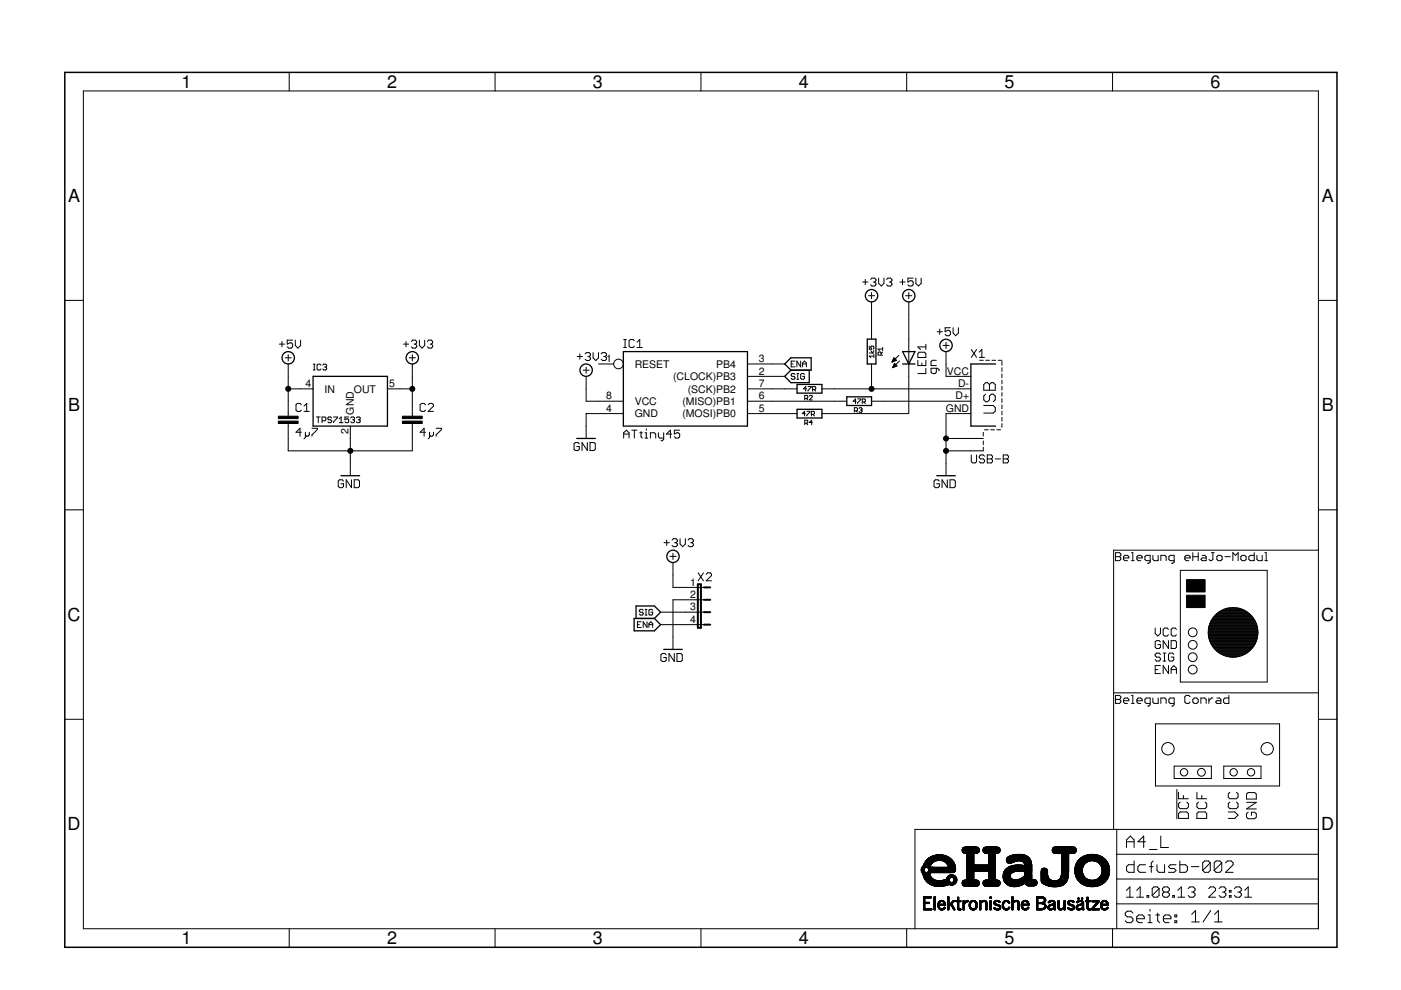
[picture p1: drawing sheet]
<svg xmlns="http://www.w3.org/2000/svg" width="297mm" height="210mm" viewBox="0 0 297 210" stroke-linecap="round" stroke-linejoin="round" font-family="sans-serif">
<defs><g id="words">
<g font-size="3.8">
<text x="38.4" y="18.7">1</text>
<text x="82.1" y="18.7">2</text>
<text x="125.7" y="18.7">3</text>
<text x="169.4" y="18.7">4</text>
<text x="213" y="18.7">5</text>
<text x="256.6" y="18.7">6</text>
<text x="14.4" y="42.8">A</text>
<text x="280.2" y="42.8">A</text>
<text x="14.4" y="87.2">B</text>
<text x="280.2" y="87.2">B</text>
<text x="14.3" y="131.7">C</text>
<text x="280.1" y="131.7">C</text>
<text x="14.3" y="176.1">D</text>
<text x="280.1" y="176.1">D</text>
<text x="38.4" y="200.2">1</text>
<text x="82.1" y="200.2">2</text>
<text x="125.7" y="200.2">3</text>
<text x="169.4" y="200.2">4</text>
<text x="213" y="200.2">5</text>
<text x="256.6" y="200.2">6</text>
</g>
<g font-size="2.2">
<text x="128.5" y="76.8">1</text>
<text x="134.6" y="78">RESET</text>
<text x="151.9" y="78">PB4</text>
<text x="160.9" y="76.8">3</text>
<text x="64.8" y="82.1">4</text>
<text x="68.8" y="83.2">IN</text>
<text x="75" y="83.2">OUT</text>
<text x="82.5" y="82.1">5</text>
<text x="142.7" y="80.6">(CLOCK)PB3</text>
<text x="145.8" y="83.2">(SCK)PB2</text>
<text x="160.9" y="79.4">2</text>
<text x="160.9" y="82.1">7</text>
<text x="200.8" y="79.4">VCC</text>
<text x="203.1" y="82.1">D-</text>
<text x="75.1" y="87.9" transform="rotate(-90 75.1 87.9)">GND</text>
<text x="128.5" y="87.3">4</text>
<text x="128.5" y="84.7">8</text>
<text x="134.6" y="88.5">GND</text>
<text x="134.6" y="85.9">VCC</text>
<text x="144.7" y="85.9">(MISO)PB1</text>
<text x="144.7" y="88.5">(MOSI)PB0</text>
<text x="160.9" y="84.7">6</text>
<text x="160.9" y="87.3">5</text>
<text x="200.5" y="87.3">GND</text>
<text x="202.6" y="84.7">D+</text>
<text x="73.9" y="91.9" transform="rotate(-90 73.9 91.9)">2</text>
<text x="146.4" y="124.2">1</text>
<text x="146.4" y="126.8">2</text>
<text x="146.4" y="129.4">3</text>
<text x="146.4" y="132.1">4</text>
</g>
</g></defs>
<g fill="none" stroke="#000" stroke-width=".21">
<path d="M17.7 19.3h261.8v177.6h-261.8zM61.3 15.3v4M105 15.3v4M148.6 15.3v4M192.2 15.3v4M235.9 15.3v4M182.9 59.8h1.1M183.5 59.2v1.2M184.6 59.2l.3-.2h.5l.3 .2v.3l-.3 .3M185.1 59.8h.3M185.4 59.8l.3 .3v.3l-.3 .2h-.5l-.3-.2M186.3 59v1.1l.6 .5 .5-.5v-1.1"/>
<path d="M188 59.2l.3-.2h.5l.3 .2v.3l-.3 .3M188.6 59.8h.2M188.8 59.8l.3 .3v.3l-.3 .2h-.5l-.3-.2M190.8 59.8h1.1M191.3 59.2v1.2M193.6 59h-1.1v.8l.5-.3h.3l.3 .3v.6l-.3 .2h-.5l-.3-.2M194.2 59v1.1l.5 .5 .6-.5v-1.1M13.7 63.7h4M59.2 73h1.1M59.8 72.4v1.1M60.5 75.9h1.3M61.1 75.2v1.3"/>
<path d="M61.1 77.2v11M62 72.1h-1.1v.9l.8-.3 .3 .3v.5l-.3 .3h-.5l-.3-.3M62.6 72.1v1.1l.6 .6 .5-.6v-1.1M66.4 78.4h.4M66.4 77.2h.4M66.6 77.2v1.2M68 77.4l-.2-.2h-.4l-.2 .2v.8l.2 .2h.4l.2-.2M68.4 77.4l.2-.2h.4l.3 .2-.3 .4M68.8 77.8h.2M69 77.8l.3 .2-.3 .4h-.4l-.2-.2M85.5 73h1.2M86.1 72.4v1.1"/>
<path d="M86.8 75.9h1.3M87.2 72.4l.3-.3h.6l.2 .3v.3l-.2 .3M87.4 75.2v1.3M87.4 77.2v11M87.8 73h.3M88.1 73l.2 .2v.3l-.2 .3h-.6l-.3-.3M88.9 72.1v1.1l.6 .6 .5-.6v-1.1M90.6 72.4l.3-.3h.6l.2 .3v.3l-.2 .3M91.2 73h.3M91.5 73l.2 .2v.3l-.2 .3h-.6l-.3-.3M122.4 75.6h1.1M122.9 75v1.2"/>
<path d="M123.6 78.5h1.3M124.1 75l.3-.2h.5l.3 .2v.3l-.3 .3M124.3 79.8v5.3h7.9M124.3 77.8v1.3M124.6 75.6h.3M124.9 75.6l.3 .3v.3l-.3 .2h-.5l-.3-.2M125.8 74.8v1.1l.5 .5 .6-.5v-1.1M126.9 77.2h3.2M127.5 75l.2-.2h.6l.3 .2v.3l-.3 .3M128 75.6h.3M128.3 75.6l.3 .3v.3l-.3 .2h-.6l-.2-.2M132.2 73.7h.6"/>
<path d="M132.2 72h.6M132.5 72v1.7M134.5 72.3l-.3-.3h-.6l-.2 .3v1.1l.2 .3h.6l.3-.3M135.1 73.7h1.1M135.1 72.6l.5-.6v1.7M158.5 79.8h7.9M158.5 77.2h7.9M167.7 77.2h.4M168.6 79.4l-.3-.2h-.4l-.2 .2 .2 .4h.4l.3 .2-.3 .4h-.4l-.2-.2M168.6 76.6h-.9v1.2h.9M169 79.2h.4M169.1 79.2v1.2"/>
<path d="M169.8 76.6v1.2l-.8-1.2v1.2M170.2 77.8v-.8l.4-.4 .4 .4v.8M170.2 77.2h.8M170.6 79.4l-.2-.2h-.4l-.2 .2v.8l.2 .2h.4l.2-.2v-.4h-.4M184.1 62.7h1.3M184.3 73.4v.6h.5l-.2-.3 .2-.3h.3l.2 .2-.2 .4M184.3 74.8h1M184.6 74.4l.4 .4 .3-.4M184.8 62v1.4M184.8 64v7.9M184.8 77.2v5.2M185.3 75.5h-1l.3 .3"/>
<path d="M185.3 75.2v.6M186.8 75.3v-.5l-.2-.2-.4 .2v.5h.9M187.1 74.6l-.3 .4M187.1 74h-.9l.3 .3M187.1 73.7v.6M189.1 76.7h.1M189.2 76.6h.3M189.3 76.5h.5M189.3 77.9h.2M189.3 76.3h.7M189.4 76.2h.5M189.4 77.7h.4"/>
<path d="M189.4 76.1h.4M189.4 77.6h.7M189.5 77.5h.6M189.5 76h.2M189.5 75.9l.6 .5-1 .4zM189.5 77.4h.5M189.6 77.2h.2M189.6 77.1h.1M189.7 77l.5 .6-.9 .4zM190.6 75.3l-1.5 1.5M190.7 76.5l-1.4 1.5M192 62.7h1.3"/>
<path d="M192.7 64v23.7h-18.4M192.7 62v1.4M194.6 76.4v1.1h1.7v-1.1M194.9 74.7h1.1l.3 .3v.8h-1.7v-.8zM195.5 76.9v.6M196.3 78.1v1.1h-1.7M196.3 73v1.1M196.3 73.6h-1.7l.6 .5M198.5 78.1v.8l-.3 .3h-.5l-.3-.3v-.8h1.4l.3 .3v.2M198.5 76.4h-.8l-.3 .3v.8h1.1M198.7 70.3h1.1M199.2 69.8v1.1"/>
<path d="M199.9 73.2h1.3M200.6 74.5v5.3h5.2M200.6 72.6v1.3M201.5 69.5h-1.1v.8l.8-.3 .3 .3v.6l-.3 .3h-.5l-.3-.3M202.1 69.5v1.1l.5 .6 .6-.6v-1.1M205.9 74.1l1.2 1.7M207.1 74.1l-1.2 1.7M207.6 75.8h1.1M207.6 74.7l.6-.6v1.7M207.7 76.4h.8M209 76.4h.8M210.3 76.4h.8"/>
<path d="M211.6 76.4h.8M212.4 76.6v.8M212.4 78v.8M212.4 79.3v.8M279.5 63.7h4M61.1 82.4h5.3M61.1 89.8v5.8h26.3v-5.8M63.9 91.7h-1.1l.8-.9v1.7M63.9 85.8l-.3-.3h-.6l-.2 .3v1.2l.2 .2h.6l.3-.2M64.5 87.2h1.1M64.5 86.1l.5-.6v1.7M64.7 91.7v1.1l-.2 .2"/>
<path d="M65.6 91.7v.5l-.3 .3h-.3l-.3-.3M66.1 90.8h1.2v.3l-1.2 1.1v.3M67.1 88.4h.8M67.5 88.4v1.2M68.3 89.2h.6l.2-.2v-.4l-.2-.2h-.6v1.2M70.3 88.6l-.2-.2h-.4l-.2 .2v.2l.2 .2h.4l.2 .4-.2 .2h-.4l-.2-.2M70.7 88.4h.8l-.8 1.2M71.9 89.6h.8M71.9 88.8l.4-.4v1.2M73.9 88.4h-.8v.6l.4-.2 .4 .2v.4l-.2 .2h-.4l-.2-.2M74.3 90.3v10.6M74.4 88.6l.1-.2h.5l.2 .2-.2 .4"/>
<path d="M74.8 89h.2M75 89l.2 .2-.2 .4h-.5l-.1-.2M75.6 88.6l.2-.2h.4l.2 .2-.2 .4M76 89h.2M76.2 89l.2 .2-.2 .4h-.4l-.2-.2M82.1 82.4h5.3M90.2 91.7h-1.1l.8-.9v1.7M90.2 85.8l-.3-.3h-.5l-.3 .3v1.2l.3 .2h.5l.3-.2M90.8 85.8l.3-.3h.5l.3 .3v.3l-1.1 1.1h1.1M91.1 91.7v1.1l-.3 .2M91.9 91.7v.5l-.3 .3h-.3l-.2-.3M92.5 90.8h1.1v.3l-1.1 1.1v.3"/>
<path d="M122.8 94.1l-.2-.3h-.6l-.3 .3v1.1l.3 .3h.6l.2-.3v-.5h-.5M124.5 93.8v1.7l-1.1-1.7v1.7M125.1 93.8h.8l.3 .3v1.1l-.3 .3h-.8zM132.2 87.7h-7.9v5.3M132.2 92.9v-1.1l.6-.6 .6 .6v1.1M132.2 92h1.2M133.9 91.2h1.2M134.5 91.2v1.7M135.6 91.8h.6M135.9 91.5v1.1l.3 .3M136.8 91.8h.2v1.1M136.8 92.9h.5"/>
<path d="M137 90.9v.3M137.9 92.9v-1.1h.8l.3 .2v.9M139.6 91.8v.8l.3 .3h.8M140.7 91.8v1.4l-.3 .3h-.3M142.4 92h-1.1l.8-.8v1.7M144.1 91.2h-1.1v.8l.5-.2h.3l.3 .2v.6l-.3 .3h-.5l-.3-.3M158.5 82.4h10.5M158.5 85.1h21M158.5 87.7h10.5M169 80.4h.4M170.6 84.5h.5l.2-.2-.2-.5h-.5v1M170.6 89.7h.5l.2-.5-.2-.1h-.5v1"/>
<path d="M170.8 87.7h-.7l.5-.5v1M170.9 84.5l.4 .3M170.9 89.7l.4 .4M171 82.4h-.7l.5-.4v.9M171.1 87.2h.6l-.6 1M171.3 82h.7l-.7 .9M171.6 84l.1-.2h.4l.1 .2-.6 .8h.6M172 87.9h.5l.2-.2-.2-.5h-.5v1M172.2 89.6h-.6l.5-.5v1M172.3 82.6h.5l.2-.2v-.3l-.2-.1h-.5v.9M172.4 87.9l.3 .3M172.6 82.6l.4 .3"/>
<path d="M174.3 82.4h31.5M181.1 87.1h.5l.2-.5-.2-.2h-.5v1M181.5 87.1l.3 .3M181.5 85.1h-.6l.5-.5v1M181.8 84.6h.7l-.7 1M182.1 86.6l.2-.2h.3l.2 .2-.2 .3M182.4 86.9h.2M182.6 86.9l.2 .2-.2 .3-.5-.1M182.8 85.2h.5l.2-.1-.2-.5h-.5v1M183.2 85.2l.3 .4M184.8 85.1h21M200.6 93h7.9"/>
<path d="M205.8 87.7h-5.2v13.2M205.9 96.5v1.4l.3 .2h.6l.3-.2v-1.4M208.5 91.7v.7M208.5 93.5v.8M208.5 94.8v.8h-7.9M208.6 86h2l.4 .4v.8l-.4 .4h-2M208.6 81.5l.4-.4h.4l.4 .4 .4-.4h.4l.4 .4v1.2h-2.4zM208.7 96.7l-.2-.2h-.6l-.3 .2v.3l.3 .3h.6l.2 .3v.3l-.2 .2h-.6l-.3-.2M208.7 91.1h.8M209 83.6l-.4 .4v.8l.4 .4h.4l.4-.4v-.8l.4-.4h.4l.4 .4v.8l-.4 .4M209.3 96.5h.9l.2 .2v.3l-.2 .3 .2 .3v.3l-.2 .2h-.9zM209.3 97.3h.9"/>
<path d="M209.8 81.5v1.2M210.1 91.1h.7M211 97.3h1.1M211.4 91.1h.8M212.4 80.6v.8M212.4 81.9v.8M212.4 83.2v.8M212.4 84.5v.8M212.4 85.9v.8M212.4 87.2v.8M212.4 88.5v.8M212.4 89.8v.8"/>
<path d="M212.7 96.5h.9l.2 .2v.3l-.2 .3 .2 .3v.3l-.2 .2h-.9zM212.7 97.3h.9M13.7 108.1h4M72.8 102l-.2-.3h-.6l-.3 .3v1.1l.3 .3h.6l.2-.3v-.5h-.5M74.5 101.7v1.7l-1.1-1.7v1.7M75.1 101.7h.8l.3 .3v1.1l-.3 .3h-.8zM140.8 115.1h1.1M141.4 114.5v1.1M142 118h1.3M142.5 114.5l.3-.3h.5l.3 .3v.3l-.3 .3M142.7 117.3v1.3M142.7 119.3v5.2h6.6"/>
<path d="M143 115.1h.3M143.3 115.1l.3 .2v.3l-.3 .3h-.5l-.3-.3M144.2 114.2v1.1l.5 .6 .6-.6v-1.1M145.9 114.5l.3-.3h.5l.3 .3v.3l-.3 .3M146.4 115.1h.3M146.7 115.1l.3 .2v.3l-.3 .3h-.5l-.3-.3M199.2 102l-.3-.3h-.6l-.3 .3v1.1l.3 .3h.6l.3-.3v-.5h-.6M200.9 101.7v1.7l-1.2-1.7v1.7M201.4 101.7h.9l.2 .3v1.1l-.2 .3h-.9zM236.5 117.2h.9l.2 .3v.3l-.2 .2 .2 .3v.3l-.2 .3h-.9zM236.5 118h.9M238.2 118.3h1.1v-.3l-.2-.2h-.6l-.3 .2v.6l.3 .3h.6"/>
<path d="M239.9 117.2h.3v1.7M239.9 118.9h.6M241 118.3h1.2v-.3l-.3-.2h-.6l-.3 .2v.6l.3 .3h.6M243.9 118.9h-.9l-.3-.3v-.6l.3-.2h.9v1.3l-.3 .3h-.3M244.4 117.8v.8l.3 .3h.9v-1.1M246.1 118.9v-1.1h.9l.2 .2v.9M248.9 118.9h-.8l-.3-.3v-.6l.3-.2h.8v1.3l-.2 .3h-.3M251.2 118.3h1.1v-.3l-.2-.2h-.6l-.3 .2v.6l.3 .3h.6M252.9 117.2v1.7M252.9 118h1.1M254 117.2v1.7M254.9 117.8h.5l.3 .2v.9h-.8l-.3-.3 .3-.3h.8"/>
<path d="M256.9 117.2h.5M257.2 117.2v1.4l-.3 .3h-.3l-.3-.3M258 118l.3-.2h.5l.3 .2v.6l-.3 .3h-.5l-.3-.3zM259.7 118h1.1M261.4 118.9v-1.7l.6 .6 .5-.6v1.7M263.1 118l.3-.2h.5l.3 .2v.6l-.3 .3h-.5l-.3-.3zM265.9 117.2v1.7h-.8l-.3-.3v-.6l.3-.2h.8M266.5 117.8v.8l.3 .3h.8v-1.1M268.2 117.2h.3v1.7M268.2 118.9h.5M279.5 116.6h-43.4v59.3M279.5 108.1h4"/>
<path d="M135.1 132.4h.5M136 131.8h-.9v1.2h.9M136.4 129.4l-.2-.2h-.4l-.2 .2 .2 .4h.4l.2 .2-.2 .4h-.4l-.2-.2M136.8 129.2h.4M136.8 130.4h.4M137 129.2v1.2M137.2 131.8v1.2l-.8-1.2v1.2M137.6 132.4h.8M137.6 133v-.8l.4-.4 .4 .4v.8M138.4 129.4l-.2-.2h-.4l-.2 .2v.8l.2 .2h.4l.2-.2v-.4h-.4M140.1 132.4h9.2M140.1 129.8h9.2"/>
<path d="M141.2 138.9l-.2-.3h-.6l-.3 .3v1.1l.3 .3h.6l.2-.3v-.6h-.5M143 138.6v1.7l-1.2-1.7v1.7M143.5 138.6h.9l.3 .3v1.1l-.3 .3h-.9zM148 121.5l1.1 1.6M149.1 121.5l-1.1 1.6M149.3 127.2h-6.6v10.5M149.7 121.8l.3-.3h.6l.3 .3v.2l-1.2 1.1h1.2M244.9 133.2v1.1l.6 .6 .5-.6v-1.1M246 138.7l-.3-.2h-.5l-.3 .2v.3l.3 .3h.5l.3 .3v.3l-.3 .3h-.5l-.3-.3M246 136.1l-.3-.3h-.5l-.3 .3v1.1l.3 .3h.5l.3-.3v-.5h-.5M246.6 138.5h.6M246.9 138.5v1.7"/>
<path d="M247.7 133.5l-.2-.3h-.6l-.3 .3v1.1l.3 .3h.6l.2-.3M247.7 135.8v1.7l-1.1-1.7v1.7M248.3 135.8h.9l.2 .3v1.1l-.2 .3h-.9zM248.9 138.7l-.3-.2h-.6l-.3 .2v1.2l.3 .3h.6l.3-.3v-.6h-.6M249.4 133.5l-.2-.3h-.6l-.3 .3v1.1l.3 .3h.6l.2-.3M250.3 120.9h18.4v23.7h-18.4zM256.2 134.4h10.5M256.2 134.3h10.5M256.2 134.1h10.5M256.2 134h10.5M256.2 133.9h10.5M256.2 134.6h10.5"/>
<path d="M256.2 134.5h10.5M256.2 133.8h10.5M256.2 133.6h10.5M256.2 133.5h10.5M256.2 134.7h10.5M256.2 133.4h10.4M256.2 134.9h10.4M256.2 133.2h10.4M256.3 135h10.3M256.3 133.1h10.3M256.3 135.1h10.3M256.3 133h10.3"/>
<path d="M256.3 135.3h10.3M256.3 132.9h10.3M256.3 135.4h10.2M256.3 132.7h10.2M256.4 135.5h10.1M256.4 132.6h10.1M256.4 135.6h10M256.4 132.5h10M256.5 135.8h9.9M256.5 132.4h9.9M256.5 135.9h9.9M256.5 132.2h9.9"/>
<path d="M256.5 136h9.8M256.6 132.1h9.7M256.6 136.1h9.7M256.6 132h9.7M256.7 136.3h9.5M256.7 131.8h9.5M256.7 136.4h9.4M256.7 131.7h9.4M256.8 136.5l.7 1.1M256.8 136.5h9.3M256.8 131.6h9.3M256.9 136.7h9.1"/>
<path d="M256.9 131.5h9.1M256.9 136.8h9M256.9 131.4h9M257 136.9h8.9M257 131.2h8.9M257.1 137h8.7M257.1 131.1h8.7M257.2 137.2h8.5M257.2 131h8.5M257.3 137.3h8.3M257.3 130.9h8.3M257.4 137.4h8.1"/>
<path d="M257.4 130.7h8.1M257.5 137.5h7.9M257.5 130.6a5.2 5.2 0 0 0-.7 5.9M257.5 130.6a5.3 5.3 0 0 1 8.3 .5M257.5 137.6l.9 .8M257.5 130.6h7.9M257.6 137.6h7.7M257.6 130.5h7.7M257.7 137.8h7.5M257.7 130.3h7.4M257.8 137.9h7.2M257.9 130.2h7.1"/>
<path d="M258 138h6.9M258 130.1h6.9M258.1 138.2h6.6M258.2 130h6.5M258.3 138.3h6.3M258.3 129.8h6.2M258.4 138.4l1.2 .6 1.2 .3M258.4 138.4h6M258.5 129.7h5.9M258.7 138.5h5.5M258.7 129.6h5.5M258.9 138.7h5.1"/>
<path d="M258.9 129.5h5M259.1 138.8h4.7M259.2 129.3h4.5M259.4 138.9h4.1M259.5 129.2h3.9M259.7 139h3.5M259.8 129.1h3.3M260.1 139.2h2.6M260.3 128.9h2.3M260.8 139.3h1.3M261.2 128.8h.4M264.4 138.4l-1.7 .8-1.9 .1"/>
<path d="M264.9 138l-.5 .4M265.8 131.1l.3 .5M266.1 131.6a5.2 5.2 0 0 1 0 4.9M266.1 136.5l-1.2 1.5M13.7 152.5h4M236.1 146.9h43.4M236.5 147.4h.9l.2 .3v.3l-.2 .3 .2 .3v.2l-.2 .3h-.9zM236.5 148.3h.9M238.2 148.6h1.1v-.3l-.2-.3h-.6l-.3 .3v.5l.3 .3h.6M239.9 147.4h.3v1.7M239.9 149.1h.6M241 148.6h1.2v-.3l-.3-.3h-.6l-.3 .3v.5l.3 .3h.6"/>
<path d="M243.9 149.1h-.9l-.3-.3v-.5l.3-.3h.9v1.4l-.3 .3h-.3M244.4 148v.8l.3 .3h.9v-1.1M244.9 142h.6M245 153.5h26.3v13.1h-26.3zM246 141.1h-1.1v1.7h1.1M246.1 149.1v-1.1h.9l.2 .3v.8M246.6 140.2h.6M247.7 141.1v1.7l-1.1-1.7v1.7M248.3 142.8v-1.1l.6-.6 .5 .6v1.1M248.3 142h1.1M248.9 149.1h-.8l-.3-.3v-.5l.3-.3h.8v1.4l-.2 .3h-.3M252.3 147.7l-.2-.3h-.6l-.3 .3v1.1l.3 .3h.6l.2-.3"/>
<path d="M252.9 148.3l.3-.3h.5l.3 .3v.5l-.3 .3h-.5l-.3-.3zM254.6 149.1v-1.1h.8l.3 .3v.8M256.3 148v1.1M257.2 148h-.3l-.6 .6M258 148h.6l.2 .3v.8h-.8l-.3-.3 .3-.2h.8M260.5 147.4v1.7h-.8l-.3-.3v-.5l.3-.3h.8M279.5 152.5h4M236.8 175.9v21M238.8 179.7v-1.6l.8-.8 .9 .8v1.6M238.8 178.5h1.7M242.9 178.5h-1.6l1.2-1.2v2.4M246.1 177.3v2.4h1.6"/>
<path d="M248.9 162.4h7.9v2.7h-7.9zM249.5 167.4v6.2M249.9 172.5l.3-.4h1.4l.4 .4v1h-2.1zM249.9 168v1.4h2.1M250.2 170.1l-.3 .3v.7l.3 .3h1.4l.4-.3v-.7l-.4-.3M250.9 168.7v.7M253.8 172.5l.3-.4h1.4l.3 .4v1h-2zM253.8 168v1.4h2M254.1 170.1l-.3 .3v.7l.3 .3h1.4l.3-.3v-.7l-.3-.3M254.8 168.7v.7M259.5 162.4h7.9v2.7h-7.9zM260.4 172.1h1.4l.7 .7-.7 .7h-1.4"/>
<path d="M260.8 170.1l-.4 .3v.7l.4 .3h1.3l.4-.3v-.7l-.4-.3M260.8 168l-.4 .3v.7l.4 .4h1.3l.4-.4v-.7l-.4-.3M264.3 170.1h2.1l-2.1 1.4h2.1M264.6 172.2l-.3 .4v.6l.3 .4h1.4l.4-.4v-.6l-.4-.4h-.7v.7M264.6 168h1.4l.4 .4v1h-2.1v-1zM279.5 175.9h-85.5v21M61.3 196.9v4M105 196.9v4M148.6 196.9v4M192.2 196.9v4M235.9 196.9v4M236.8 191.6h42.7"/>
<path d="M236.8 186.4h42.7M236.8 181.1h42.7M238.8 188.8l.8-.8v2.2M238.8 190.2h1.5M240.2 193.6l-.4-.4h-.8l-.4 .4v.4l.4 .4h.8l.4 .4v.4l-.4 .4h-.8l-.4-.4M240.5 182.5v2.5h-1.3l-.4-.4v-.9l.4-.4h1.3M241 190.2h1.5M241 188.8l.7-.8v2.2M241 194.8h1.6v-.4l-.4-.4h-.8l-.4 .4v.8l.4 .4h.8M242.9 183.3h-1.2l-.4 .4v.9l.4 .4h1.2M243.2 189.9h.4v.3h-.4zM243.4 195.6h.8"/>
<path d="M243.4 194h.4v1.6M243.7 183.7h.8M243.7 180.1h1.6M243.8 192.8v.4M244.5 182.5l-.4 .4v2.1M245 194h.9M245.3 183.3v1.3l.4 .4h1.2v-1.7M245.4 193.6v1.6l.5 .4M245.7 188.4l-.3-.4h-.8l-.3 .4v1.5M245.7 188.4v1.5l-.3 .3h-.8l-.3-.3M245.7 188.4l-1.4 1.5M246.7 194.8h1.6v-.4l-.4-.4h-.8l-.4 .4v.8l.4 .4h.8"/>
<path d="M246.8 189.1l-.3 .4v.4l.3 .3h.7l.4-.3v-.4l-.4-.4M246.8 189.1l-.3-.3v-.4l.3-.4h.7l.4 .4v.4l-.4 .3M246.8 189.1h.7M248.6 189.9h.4v.3h-.4zM249.1 194h.4v.4h-.4zM249.1 195.2h.4v.4h-.4zM249.3 183.3h-1.2l-.4 .4 .4 .4h.8l.4 .5-.4 .4h-1.2M249.7 190.2h1.5M249.7 188.8l.8-.8v2.2M250.1 182.5v2.5h1.3l.4-.4v-.9l-.4-.4h-1.3M251.9 188.4l.4-.4h.7l.4 .4v.4l-.4 .3M252.6 183.7h1.6"/>
<path d="M252.6 189.1h.4M252.7 193.9l.8-.8v2.4M252.7 195.5h1.6M253 189.1l.4 .4v.4l-.4 .3h-.7l-.4-.3M256.3 188.4l.3-.4h.8l.3 .4v.4l-1.4 1.4h1.4M256.6 182.9v1.7l-.4 .4h-.8l-.4-.4M256.6 182.9l-.4-.4h-.8l-.4 .4v1.7M256.6 182.9l-1.6 1.7M256.7 193.1l-1.6 2.4M257.5 195.5h1.6M257.5 193.9l.8-.8v2.4M258.5 188.4l.3-.4h.7l.4 .4v.4l-.4 .3"/>
<path d="M259 182.9v1.7l-.4 .4h-.8l-.4-.4M259 182.9l-.4-.4h-.8l-.4 .4v1.7M259 182.9l-1.6 1.7M259.2 189.1h.3M259.5 189.1l.4 .4v.4l-.4 .3h-.7l-.3-.3M259.8 182.9l.4-.4h.8l.5 .4v.4l-1.7 1.7h1.7M260.6 189.9h.4v.3h-.4zM260.6 188.8h.4v.3h-.4zM261.7 188.4l.4-.4h.7l.4 .4v.4l-.4 .3M262.4 189.1h.4M262.8 189.1l.4 .4v.4l-.4 .3h-.7l-.4-.3M263.9 190.2h1.5"/>
<path d="M263.9 188.8l.7-.8v2.2"/>
<circle cx="131.1" cy="77.2" r="1.02"/>
<circle cx="252.9" cy="139.3" r=".93"/>
<circle cx="252.9" cy="134.1" r=".93"/>
<circle cx="252.9" cy="136.7" r=".93"/>
<circle cx="247.6" cy="158.8" r="1.31"/>
<circle cx="252.9" cy="142" r=".93"/>
<circle cx="268.7" cy="158.8" r="1.31"/>
<circle cx="251" cy="163.7" r=".78"/>
<circle cx="254.7" cy="163.7" r=".83"/>
<circle cx="261.6" cy="163.7" r=".78"/>
<circle cx="265.2" cy="163.7" r=".78"/>
</g>
<g fill="#000" stroke="#000" stroke-width=".21">
<path d="M59 89.3h4.2v.5h-4.2zM59 88.2h4.2v.6h-4.2zM85.3 89.3h4.2v.5h-4.2zM85.3 88.2h4.2v.6h-4.2zM251.6 122.9h3.9v2.6h-3.9zM251.6 126.2h3.9v2.6h-3.9zM204 180h3.6zM204.1 179.9l3.5 .1zM204.1 179.9l3.4 .1zM204.1 179.9h3.4zM204.1 179.8l3.4 .1zM204.2 179.8h3.3z"/>
<path d="M204.2 179.7l3.2 .1zM204.2 179.7h3.2zM204.3 179.7h3zM204.4 179.6l2.9 .1zM204.4 179.6l2.8 .1zM204.6 179.6h2.5zM204.7 179.6h2.2zM208.5 180h3.5zM208.5 179.9l3.5 .1zM208.5 179.9h3.4zM208.5 179.8l3.4 .1zM208.6 179.8l3.3 .1z"/>
<path d="M208.6 179.8h3.3zM208.6 179.7l3.2 .1zM208.7 179.7h3.1zM208.7 179.7h3zM208.8 179.6l2.9 .1zM208.8 179.6l2.8 .1zM209 179.6h2.5zM209.2 179.6h2.1zM223.1 180h5zM223.2 179.9l4.9 .1zM223.2 179.9h4.9zM223.2 179.8l4.9 .1z"/>
<path d="M223.2 179.8l4.8 .1zM223.2 179.8h4.8zM223.3 179.7l4.7 .1zM223.3 179.7h4.6zM223.4 179.7h4.5zM223.4 179.6l4.5 .1zM223.5 179.6l4.3 .1zM223.5 179.6h4.3zM223.6 179.6h4zM195.3 184.6h.6zM195.3 184.5l.6 .1zM195.3 184.5h.6z"/>
<path d="M195.3 184.4l.6 .1zM195.3 184.4h.6zM195.3 184.3l.6 .1zM195.3 184.3h.6zM195.3 184.7h.6zM195.3 184.6l.6 .1zM195.3 184.2l.6 .1zM195.3 184.2h.6zM195.4 184.7l.6 .1zM195.4 184.7h.6zM195.4 184.1l.6 .1zM195.4 184.8h.6z"/>
<path d="M195.4 184.1h.6zM195.4 184.8l.7 .1zM195.4 184.8l.6 .1zM195.4 184l.6 .1zM195.4 184l.7 .1zM195.4 184.9h.7zM195.4 184h.7zM195.4 184h.8zM195.5 185h.8zM195.5 184.9l.7 .1zM195.5 185h6.4zM195.5 183.9l.7 .1z"/>
<path d="M195.5 183.9l.8 .1zM195.5 185l1.9 .1zM195.5 183.9h7.1zM195.5 183.9h2.4zM195.5 185l1.8 .1zM195.5 183.8l1.8 .1zM195.5 185.1h1.8zM195.5 183.8h1.8zM195.6 185.1l1.7 .1zM195.6 183.7l1.7 .1zM195.6 185.2h1.6zM195.6 183.7h1.6z"/>
<path d="M195.6 185.2l1.6 .1zM195.7 183.6l1.5 .1zM195.7 185.3l1.4 .1zM195.7 185.3h1.4zM195.7 185.2l1.5 .1zM195.7 185.4h1.4zM195.7 185.5h1.5zM195.7 185.4l1.5 .1zM195.7 183.6h1.5zM195.7 185.6l1.5 .1zM195.7 185.6h1.5zM195.7 185.5l1.5 .1z"/>
<path d="M195.8 185.7h1.5zM195.8 185.7h1.4zM195.8 183.5l1.5 .1zM195.8 192.8l1.8 .1zM195.8 192.8h1.8zM195.8 192.7l1.8 .1zM195.8 192.7h1.8zM195.8 192.6l1.8 .1zM195.8 191.5l1.3 .1zM195.8 191.5h1.3zM195.8 191.4l1.3 .1zM195.8 191.4h1.3z"/>
<path d="M195.8 191.3l1.3 .1zM195.8 191.3h1.3zM195.8 190.4h1.6zM195.8 190.3l1.6 .1zM195.8 190.3h1.6zM195.8 190.2l1.6 .1zM195.8 190.2h1.6zM195.8 190.1l1.6 .1zM195.8 185.8h1.5zM195.8 185.7l1.5 .1zM195.8 183.5h1.5zM195.8 192.9h1.7z"/>
<path d="M195.8 192.6l.3 .1zM195.8 192.6h.3zM195.8 192.5l.3 .1zM195.8 192.5h.3zM195.8 192.4l.3 .1zM195.8 192.4h.3zM195.8 192.3l.3 .1zM195.8 192.3h.3zM195.8 192.2l.3 .1zM195.8 192.2h.3zM195.8 192.1l.3 .1zM195.8 192.1h.3z"/>
<path d="M195.8 192l.3 .1zM195.8 192h.3zM195.8 191.9l.3 .1zM195.8 191.9h.3zM195.8 191.8l.3 .1zM195.8 191.8h.3zM195.8 191.7l.3 .1zM195.8 191.7h.3zM195.8 191.6l.3 .1zM195.8 191.6h.3zM195.8 191.3h.3zM195.8 191.2l.3 .1z"/>
<path d="M195.8 191.2h.3zM195.8 191.1l.3 .1zM195.8 191.1h.3zM195.8 191l.3 .1zM195.8 191h.3zM195.8 190.9l.3 .1zM195.8 190.9h.3zM195.8 190.8l.3 .1zM195.8 190.8h.3zM195.8 190.7l.3 .1zM195.8 190.7h.3zM195.8 190.6l.3 .1z"/>
<path d="M195.8 190.6h.3zM195.8 190.5l.3 .1zM195.8 190.5h.3zM195.8 190.4l.3 .1zM195.8 190.4h.3zM195.8 185.9h1.6zM195.8 185.8l1.5 .1zM195.8 183.4l1.5 .1zM195.8 183.4h1.5zM195.9 185.9l1.5 .1zM195.9 185.9h1.5zM195.9 185.9h1.4z"/>
<path d="M195.9 183.4h1.4zM195.9 183.3l1.5 .1zM195.9 183.3h1.5zM195.9 186h1.5zM195.9 186l1.6 .1zM195.9 183.2h1.6zM195.9 186.1h1.6zM195.9 183.2l1.5 .1zM195.9 186.1l1.6 .1zM195.9 183.1l1.6 .1zM196 186.2h1.6zM196 186.1l1.6 .1z"/>
<path d="M196 183.1h1.5zM196 183.1h1.6zM196 186.2l1.6 .1zM196 183l1.6 .1zM196 183h1.6zM196 186.2l1.7 .1zM196 183h1.7zM196 186.3l1.8 .1zM196 186.3h1.7zM196 182.9h1.7zM196 186.3l1.7 .1zM196 182.9l1.7 .1z"/>
<path d="M196.1 186.4h1.7zM196.1 182.9h1.7zM196.1 186.4l1.8 .1zM196.1 186.4h1.8zM196.1 182.8l1.7 .1zM196.1 186.5h1.9zM196.1 186.4l1.9 .1zM196.1 182.8h1.7zM196.1 182.8h1.8zM196.2 186.5h1.9zM196.2 182.8h1.7zM196.2 182.7h1.8z"/>
<path d="M196.2 186.5l2 .1zM196.2 186.5l1.9 .1zM196.2 182.7l1.8 .1zM196.2 182.7h1.9zM196.2 186.6h2.1zM196.2 186.6h2zM196.2 182.6l1.9 .1zM196.2 182.6l2 .1zM196.2 186.6l2.2 .1zM196.2 182.6h2zM196.3 186.6l2.2 .1zM196.3 186.7h2.4z"/>
<path d="M196.3 182.6h2zM196.3 182.5l2.1 .1zM196.3 186.7h2.6zM196.3 186.8h5zM196.3 182.5h2.2zM196.3 186.7l5 .1zM196.4 186.8h4.9zM196.4 182.5h2.2zM196.4 182.4l2.4 .1zM196.4 186.8l4.9 .1zM196.4 182.4l2.5 .1zM196.4 182.4h5.5z"/>
<path d="M196.4 186.9h4.9zM196.4 186.9h5zM196.5 182.3l5.3 .1zM196.5 186.9h4.9zM196.5 186.9l4.9 .1zM196.5 182.3h5.3zM196.5 187h4.9zM196.5 185h5.6zM196.5 182.2l5.3 .1zM196.6 187h4.9zM196.6 183.9l6 .1zM196.6 182.2l5.1 .1z"/>
<path d="M196.6 182.2h5.1zM196.6 187l4.9 .1zM196.6 184.9l5.6 .1zM196.6 182.1l5.1 .1zM196.7 187.1h4.9zM196.7 187.1h6zM196.7 184.9l5.6 .1zM196.7 184h5.9zM196.7 182.1l4.9 .1zM196.7 187.1l6 .1zM196.7 182.1h4.9zM196.7 184.9h5.6z"/>
<path d="M196.7 187.2h6zM196.7 184.8l5.7 .1zM196.7 182l4.9 .1zM196.8 184l5.8 .1zM196.8 187.2h5.8zM196.8 184.8l5.6 .1zM196.8 182l4.7 .1zM196.8 187.2l5.8 .1zM196.8 184.8h5.6zM196.8 184.1h5.8zM196.8 182h4.7zM196.8 187.3h5.8z"/>
<path d="M196.8 184.1l5.8 .1zM196.9 184.8h5.6zM196.9 184.7l5.6 .1zM196.9 184.1l5.7 .1zM196.9 181.9l4.5 .1zM196.9 187.3h5.7zM196.9 184.7h5.6zM196.9 184.2h5.7zM196.9 184.6l5.6 .1zM196.9 184.6h5.6zM196.9 184.3h5.7zM196.9 184.2l5.7 .1z"/>
<path d="M196.9 181.9h4.5zM197 187.3l5.5 .1zM197 184.6h5.5zM197 184.4h5.6zM197 184.3l5.6 .1zM197 184.3h5.6zM197 181.9h4.4zM197 184.5l5.6 .1zM197 184.5h5.6zM197 184.4l5.6 .1zM197 181.9h4.3zM197 187.4h5.5z"/>
<path d="M197 181.8l4.3 .1zM197.1 181.8h4.2zM197.1 187.4l5.3 .1zM197.1 181.8h4.1zM197.2 187.5h5.2zM197.2 181.8h4zM197.2 187.5h5.1zM197.2 181.7l3.9 .1zM197.3 181.7h3.8zM197.3 187.5l5 .1zM197.3 181.7h3.7zM197.3 187.5l3.9 .1z"/>
<path d="M197.4 187.6h3.7zM197.4 181.6l3.6 .1zM197.4 187.6h3.6zM197.4 181.6h3.5zM197.5 187.6l3.5 .1zM197.5 181.6h3.4zM197.6 187.6l3.3 .1zM197.6 181.5l3.2 .1zM197.6 181.5l3.1 .1zM197.7 187.7h3.1zM197.7 187.7h3zM197.7 181.5h3z"/>
<path d="M197.7 181.5h2.9zM197.8 187.7l2.8 .1zM197.8 181.4l2.7 .1zM197.9 187.7l2.6 .1zM197.9 181.4l2.5 .1zM198 187.8h2.4zM198 181.4h2.4zM198 192.8l.3 .1zM198 192.8h.3zM198 192.7l.3 .1zM198 192.7h.3zM198 192.6l.3 .1z"/>
<path d="M198 192.6h.3zM198 192.5l.3 .1zM198 192.5h.3zM198 192.4l.3 .1zM198 192.4h.3zM198 192.3l.3 .1zM198 192.3h.3zM198 192.2l.3 .1zM198 192.2h.3zM198 192.1l.3 .1zM198 192.1h.3zM198 192l.3 .1z"/>
<path d="M198 192h.3zM198 191.9l.3 .1zM198 191.9h.3zM198 191.8l.3 .1zM198 191.8h.3zM198 191.7l.3 .1zM198 191.7h.3zM198 191.6l.3 .1zM198 191.6h.3zM198 191.5l.3 .1zM198 191.5h.3zM198 191.4l.3 .1z"/>
<path d="M198 191.4h.3zM198 191.3l.3 .1zM198 191.3h.3zM198 191.2l.3 .1zM198 191.2h.3zM198 191.1l.3 .1zM198 191.1h.3zM198 191l.3 .1zM198 191h.3zM198 190.9l.3 .1zM198 190.9h.3zM198 190.8l.3 .1z"/>
<path d="M198 190.8h.3zM198 190.7l.3 .1zM198 190.7h.3zM198 190.6l.3 .1zM198 190.6h.3zM198 190.5l.3 .1zM198 190.5h.3zM198 190.4l.3 .1zM198 190.4h.3zM198 190.3l.3 .1zM198 190.3h.3zM198 190.2l.3 .1z"/>
<path d="M198 190.2h.3zM198 190.1l.3 .1zM198.1 192.9h.2zM198.1 190.1l.2 .1zM198.1 187.8l2.1 .1zM198.1 181.4h2.2zM198.2 187.8l1.9 .1zM198.2 181.3l2 .1zM198.3 187.9h1.6zM198.3 181.3l1.8 .1zM198.4 181.3h1.5zM198.5 187.9h1.2z"/>
<path d="M198.6 181.3h1.2zM198.8 187.9l.7 .1zM198.8 192.1h.3zM198.8 191.7l1.7 .1zM198.8 192l.3 .1zM198.8 192h.3zM198.8 191.9l.3 .1zM198.8 191.9l1.7 .1zM198.8 191.9h1.7zM198.8 191.8l1.7 .1zM198.8 191.8h1.7zM198.9 192.2l.3 .1z"/>
<path d="M198.9 192.2h.3zM198.9 192.2h.2zM198.9 192.1l.2 .1zM198.9 192.1h.2zM198.9 191.7h1.6zM198.9 191.7h.2zM198.9 191.6l.2 .1zM198.9 191.6h.2zM198.9 192.3h.3zM198.9 192.3h.2zM198.9 191.5l.2 .1zM198.9 191.5h.2z"/>
<path d="M198.9 192.4h.3zM198.9 192.3l.3 .1zM198.9 191.5h.3zM198.9 191.4l.3 .1zM198.9 192.4l.3 .1zM198.9 191.3l.3 .1zM198.9 181.2l.6 .1zM198.9 191.4h.3zM199 192.5h.3zM199 191.3l.2 .1zM199 191.3h.3zM199 192.5l.3 .1z"/>
<path d="M199 192.6h.3zM199 191.2l.3 .1zM199 192.6l.4 .1zM199.1 192.6h.3zM199.1 191.2h.2zM199.1 192.7h.4zM199.1 192.6l.4 .1zM199.1 191.2h.3zM199.1 192.7h1.2zM199.1 191.1l.4 .1zM199.2 192.7l1 .1zM199.2 191.1h1z"/>
<path d="M199.2 191.1h.9zM199.2 192.8h1zM199.2 192.8h.9zM199.3 191l.8 .1zM199.3 191h.7zM199.3 192.8l.8 .1zM199.3 192.8l.7 .1zM199.4 190.9l.5 .1zM199.4 186.7h1.9zM199.4 192.9h.5zM199.5 190.9h.3zM199.5 182.4l2.4 .1z"/>
<path d="M199.5 192.9l.3 .1zM199.6 186.7h1.7zM199.6 182.4l2.3 .1zM199.8 186.6l1.4 .1zM199.8 182.5h2.2zM199.8 192.7h.5zM199.8 191.1l.4 .1zM199.9 191.2h.3zM199.9 182.5h2.1zM199.9 192.6l.4 .1zM199.9 191.2h.4zM199.9 186.6l1.3 .1z"/>
<path d="M199.9 182.5l2.1 .1zM200 191.2h.3zM200 192.6h.4zM200 191.2l.3 .1zM200 186.6h1.2zM200 182.5l2 .1zM200 192.5l.4 .1zM200 191.3h.3zM200.1 192.5l.3 .1zM200.1 191.3h.3zM200.1 182.6h2zM200.1 192.5h.4z"/>
<path d="M200.1 191.3l.3 .1zM200.1 191.3l.2 .1zM200.1 186.6h1.1zM200.1 191.4l.3 .1zM200.1 191.4h.3zM200.2 192.4l.2 .1zM200.2 191.5h.2zM200.2 191.4l.2 .1zM200.2 192.4h.2zM200.2 191.5l.2 .1zM200.2 182.6l1.9 .1zM200.2 191.7h.2z"/>
<path d="M200.2 191.6l.2 .1zM200.2 191.6h.2zM200.2 186.5l1 .1zM200.2 192.4h.1zM200.3 182.7h1.8zM200.3 186.5l.9 .1zM200.3 182.7h1.9zM200.3 186.5h.9zM200.4 182.7l1.7 .1zM200.4 182.8h1.8zM200.4 186.5h.8zM200.5 182.8h1.7z"/>
<path d="M200.5 186.4l.7 .1zM200.5 182.8l1.7 .1zM200.5 182.9h1.7zM200.6 182.9h1.6zM200.6 186.4l.7 .1zM200.6 182.9l1.7 .1zM200.6 186.4h.7zM200.6 183h1.7zM200.7 183h1.6zM200.7 186.3l.6 .1zM200.7 183l1.6 .1zM200.7 186.4h.6z"/>
<path d="M200.7 186.3h.6zM200.7 186.2l.6 .1zM200.7 186.2h.7zM200.7 183.1h1.6zM200.7 186.1l.7 .1zM200.7 183.1h1.7zM200.8 183.2h1.6zM200.8 186.1h.7zM200.8 183.1l1.6 .1zM200.8 186l.8 .1zM200.8 186l.9 .1zM200.8 186h1.9z"/>
<path d="M200.8 183.2l1.6 .1zM200.9 185.9l1.8 .1zM200.9 183.3h1.5zM200.9 185.9h1.8zM200.9 183.4h1.6zM200.9 185.9h1.7zM200.9 183.3l1.5 .1zM200.9 192.9h.3zM200.9 192.8l.3 .1zM200.9 192.8h.3zM200.9 192.7l.3 .1zM200.9 192.7h.3z"/>
<path d="M200.9 192.6l.3 .1zM200.9 192.6h.3zM200.9 192.5l.3 .1zM200.9 192.5h.3zM200.9 192.4l.3 .1zM200.9 192.4h.3zM200.9 192.3l.3 .1zM200.9 192.3h.3zM200.9 192.2l.3 .1zM200.9 192.2h.3zM200.9 192.2h.4zM200.9 192.1l.4 .1z"/>
<path d="M200.9 192.1h.4zM200.9 192.1h.5zM200.9 192l.5 .1zM200.9 192h.5zM200.9 191.9l.6 .1zM200.9 191.9l.3 .1zM200.9 191.9h.3zM200.9 191.8l.3 .1zM200.9 191.8h.3zM200.9 191.7l.3 .1zM200.9 191.7h.3zM200.9 191.6l.3 .1z"/>
<path d="M200.9 191.6h.3zM200.9 191.5l.3 .1zM200.9 191.5h.3zM200.9 191.4l.3 .1zM200.9 191.4h.3zM200.9 191.3l.3 .1zM200.9 191.3h.3zM200.9 191.2l.3 .1zM200.9 191.2h.3zM200.9 191.1l.3 .1zM200.9 191.1h.3zM200.9 191l.3 .1z"/>
<path d="M200.9 191h.3zM200.9 190.9l.3 .1zM200.9 190.9h.3zM200.9 190.8l.3 .1zM200.9 190.8h.3zM200.9 190.7l.3 .1zM200.9 190.7h.3zM200.9 190.6l.3 .1zM200.9 190.6h.3zM200.9 190.5l.3 .1zM200.9 190.5h.3zM200.9 190.4l.3 .1z"/>
<path d="M200.9 190.4h.3zM200.9 190.3l.3 .1zM200.9 190.3h.3zM200.9 190.2l.3 .1zM200.9 190.2h.3zM200.9 190.1l.3 .1zM200.9 185.8l1.7 .1zM200.9 183.4l1.6 .1zM201 185.8h1.6zM201 183.5h1.5zM201 185.8h1.5zM201 183.5l1.5 .1z"/>
<path d="M201 183.4l1.5 .1zM201 183.6l1.5 .1zM201 183.6h1.5zM201 185.7l1.5 .1zM201 183.7h1.5zM201.1 185.7h1.4zM201.1 183.8h1.4zM201.1 183.7l1.4 .1zM201.1 185.7h1.3zM201.1 183.9h1.5zM201.1 183.8l1.5 .1zM201.2 185.6l1.2 .1z"/>
<path d="M201.2 191.9l.3 .1zM201.2 191.9h.3zM201.2 185.6h1.1zM201.3 191.9h.2zM201.3 185.6h.9zM201.3 191.8l.3 .1zM201.3 187.5l.9 .1zM201.3 185.5l.9 .1zM201.3 191.8h.6zM201.4 191.7l.5 .1zM201.4 191.7l.4 .1zM201.4 187.6h.8z"/>
<path d="M201.4 191.7h.4zM201.4 191.6l.4 .1zM201.4 185.5h.7zM201.5 191.6l.3 .1zM201.5 187.6h.6zM201.5 185.5h.6zM201.5 191.6h.3zM201.5 187.6l.5 .1zM201.5 191.5l.3 .1zM201.6 191.5l.3 .1zM201.6 191.5h.3zM201.6 185.5h.3z"/>
<path d="M201.7 191.8l.2 .1zM201.7 191.4l.3 .1zM201.7 191.9h.2zM201.7 191.4h.3zM201.7 191.9l.3 .1zM201.7 191.3l.3 .1zM201.7 192h.3zM201.7 191.3l.4 .1zM201.7 192l.3 .1zM201.8 192l.2 .1zM201.8 191.3h.3zM201.8 192.1h.3z"/>
<path d="M201.8 192.1h.2zM201.8 192.1l.3 .1zM201.8 191.2l.3 .1zM201.8 192.2h.3zM201.9 192.2l.2 .1zM201.9 192.2h.2zM201.9 191.2h.3zM201.9 192.3h.3zM201.9 192.3h.2zM201.9 186l.8 .1zM201.9 192.3l.3 .1zM201.9 191.1l.3 .1z"/>
<path d="M201.9 187.1h.8zM201.9 192.4h.3zM201.9 191.1h.4zM202 192.4l.2 .1zM202 186l.8 .1zM202 192.4h.2zM202 191.1h.3zM202 192.5h.3zM202 187l.8 .1zM202 192.5l.3 .1zM202 191l.4 .1zM202 186.1h.7z"/>
<path d="M202 192.6h.3zM202 191h.4zM202 187h.8zM202.1 192.6l.3 .1zM202.1 191h.3zM202.1 186.1h.7zM202.1 192.7h.3zM202.1 192.6h.2zM202.1 190.9l.3 .1zM202.1 187h.7zM202.1 186.1l.7 .1zM202.1 192.7l.3 .1z"/>
<path d="M202.1 192.8h.3zM202.1 186.9l.7 .1zM202.2 192.8l.3 .1zM202.2 192.8h.3zM202.2 186.9h.6zM202.2 186.2h.6zM202.2 192.9h.3zM202.2 186.2l.6 .1zM202.2 186.8l.6 .1zM202.2 186.8h.6zM202.2 186.3l.6 .1zM202.2 186.3h.6z"/>
<path d="M202.3 186.8h.6zM202.3 186.7l.6 .1zM202.3 186.7h.6zM202.3 186.4h.6zM202.3 186.3l.6 .1zM202.3 186.6l.6 .1zM202.3 186.6h.6zM202.3 186.5l.6 .1zM202.3 186.5h.6zM202.3 186.4l.6 .1zM202.7 191.2h1zM202.7 191.1l1 .1z"/>
<path d="M202.7 191.1h1zM202.7 191l1 .1zM202.7 191h1zM202.7 190.9l1 .1zM203 192.6h.3zM203 192.5l.3 .1zM203 192.5h.3zM203 192.4l.3 .1zM203 192.4h.3zM203 192.3l.3 .1zM203 192.3h.3zM203 192.2l.3 .1z"/>
<path d="M203 192.2h.3zM203 192.1l.3 .1zM203 192.1h.3zM203 192l.3 .1zM203 192h.3zM203 191.9l.3 .1zM203 191.9h.3zM203 191.8l.3 .1zM203 191.8h.3zM203 191.7l.3 .1zM203 191.7h.3zM203 191.6l.3 .1z"/>
<path d="M203 191.6h.3zM203 191.5l.3 .1zM203 191.5h.3zM203 191.4l.3 .1zM203 191.4h.3zM203 191.3l.3 .1zM203 191.3h.3zM203 191.2l.3 .1zM203 191.2h.3zM203 190.9h.3zM203 190.8l.3 .1zM203 190.8h.3z"/>
<path d="M203 190.7l.3 .1zM203 190.7h.3zM203 190.6l.3 .1zM203 190.6h.3zM203 190.5l.3 .1zM203 190.5h.3zM203 190.4l.3 .1zM203 190.4h.3zM203 190.3l.3 .1zM203 190.3h.3zM203 190.2l.3 .1zM203 192.7h.4z"/>
<path d="M203 192.6l.4 .1zM203.1 192.6l.2 .1zM203.1 192.8h.7zM203.1 192.7l.7 .1zM203.1 192.7h.4zM203.2 192.8l.6 .1zM203.2 192.9h.6zM203.3 192.9l.5 .1zM204 187.4l3.6 .1zM204 187.4h3.6zM204 187.3l3.6 .1zM204 187.3h3.6z"/>
<path d="M204 187.2h3.6zM204 187.1l3.6 .1zM204 187.1h3.6zM204 187l3.6 .1zM204 180.4l3.6 .1zM204 180.4h3.6zM204 180.3l3.6 .1zM204 180.3h3.6zM204 180.1l3.6 .1zM204 180.1h3.6zM204 180l3.6 .1zM204 187.2l3.6 .1z"/>
<path d="M204 180.2l3.6 .1zM204 180.2h3.6zM204 187.5h3.6zM204 187h3.6zM204 186.9l3.6 .1zM204 180.5l3.6 .1zM204 180.5h3.6zM204.1 187.6h3.4zM204.1 187.5l3.4 .1zM204.1 187.5l3.5 .1zM204.1 186.9h3.4zM204.1 180.6h3.4z"/>
<path d="M204.1 180.6h3.5zM204.1 186.8l3.4 .1zM204.1 180.6l3.4 .1zM204.1 187.6l3.4 .1zM204.1 186.8h3.4zM204.1 180.7h3.4zM204.2 187.7h3.3zM204.2 186.8h3.3zM204.2 180.7h3.3zM204.2 186.8h3.2zM204.2 180.7l3.2 .1zM204.2 192.9h.2z"/>
<path d="M204.2 192.8l.2 .1zM204.2 192.8h.2zM204.2 192.7l.2 .1zM204.2 192.7h.2zM204.2 192.6l.2 .1zM204.2 192.6h.2zM204.2 192.5l.2 .1zM204.2 192.5h.2zM204.2 192.4l.2 .1zM204.2 192.4h.2zM204.2 192.3l.2 .1zM204.2 192.3h.2z"/>
<path d="M204.2 192.2l.2 .1zM204.2 192.2h.2zM204.2 192.1l.2 .1zM204.2 192.1h.2zM204.2 192l.2 .1zM204.2 192h.2zM204.2 191.9l.2 .1zM204.2 191.9h.2zM204.2 191.8l.3 .1zM204.2 191.8h.3zM204.2 191.7l.3 .1zM204.2 191.6l.3 .1z"/>
<path d="M204.2 191.6h.4zM204.2 191.5l.4 .1zM204.2 191.5h.4zM204.2 191.4l.5 .1zM204.2 191.4h.5zM204.2 191.3l.2 .1zM204.2 191.3h.2zM204.2 191.2l.2 .1zM204.2 191.2h.2zM204.2 191.1l.2 .1zM204.2 191.1h.2zM204.2 191l.2 .1z"/>
<path d="M204.2 191h.2zM204.2 190.9l.2 .1zM204.2 186.7l3.2 .1zM204.2 191.7h.3zM204.2 191.3l.5 .1zM204.2 187.7l3.2 .1zM204.2 186.7h3.2zM204.2 180.8h3.1zM204.2 186.7h3.1zM204.3 187.8h3.1zM204.3 180.8h3zM204.3 186.6l3 .1z"/>
<path d="M204.3 180.8l3 .1zM204.3 187.8l3 .1zM204.4 180.8l2.8 .1zM204.4 187.8l2.9 .1zM204.4 186.6l2.8 .1zM204.5 191.3l.2 .1zM204.5 187.9h2.7zM204.5 191.3h.3zM204.5 186.6h2.6zM204.5 180.9h2.6zM204.6 191.2l.3 .1zM204.6 191.2h.4z"/>
<path d="M204.6 191.2h.5zM204.6 191.2h.7zM204.6 187.9h2.4zM204.7 191.1l.6 .1zM204.7 180.9l2.3 .1zM204.7 186.6h2.3zM204.7 191.1h.6zM204.7 191.1h.5zM204.8 191.1h.5zM204.8 191l.5 .1zM204.8 191h.5zM204.9 191h.4z"/>
<path d="M204.9 190.9l.4 .1zM205 186.5l1.5 .1zM205 186.5h1.5zM205 186.4l1.5 .1zM205 186.4h1.5zM205 186.3l1.5 .1zM205 186.3h1.5zM205 186.2l1.5 .1zM205 186.2h1.5zM205 186.1l1.5 .1zM205 186.1h1.5zM205 186l1.5 .1z"/>
<path d="M205 186h1.5zM205 185.9l1.5 .1zM205 185.9h1.5zM205 185.8l1.5 .1zM205 185.8h1.5zM205 185.7l1.5 .1zM205 185.7h1.5zM205 185.6l1.5 .1zM205 185.6h1.5zM205 185.5l1.5 .1zM205 185.5h1.5zM205 185.4l1.5 .1z"/>
<path d="M205 185.4h1.5zM205 185.3l1.5 .1zM205 185.3h1.5zM205 185.2l1.5 .1zM205 185.2h1.5zM205 185.1l1.5 .1zM205 185.1h1.5zM205 185l1.5 .1zM205 185h1.5zM205 184.9l1.5 .1zM205 184.9h1.5zM205 184.8l1.5 .1z"/>
<path d="M205 184.8h1.5zM205 184.7l1.5 .1zM205 184.7h6zM205 184.6l6 .1zM205 184.6h6zM205 184.5l6 .1zM205 184.5h6zM205 184.4l6 .1zM205 184.4h6zM205 184.3l6 .1zM205 184.3h6zM205 184.2l6 .1z"/>
<path d="M205 184.2h6zM205 184.1l6 .1zM205 184.1h6zM205 184l6 .1zM205 184h6zM205 183.9l6 .1zM205 183.9h6zM205 183.8l6 .1zM205 183.8h6zM205 183.7l6 .1zM205 183.7h6zM205 183.6l6 .1z"/>
<path d="M205 183.6h6zM205 183.5l6 .1zM205 183.5h6zM205 183.4l6 .1zM205 183.4h1.5zM205 183.3l1.5 .1zM205 183.3h1.5zM205 183.2l1.5 .1zM205 183.2h1.5zM205 183.1l1.5 .1zM205 183.1h1.5zM205 183l1.5 .1z"/>
<path d="M205 183h1.5zM205 182.9l1.5 .1zM205 182.9h1.5zM205 182.8l1.5 .1zM205 182.8h1.5zM205 182.7l1.5 .1zM205 182.7h1.5zM205 182.6l1.5 .1zM205 182.6h1.5zM205 182.5l1.5 .1zM205 182.5h1.5zM205 182.4l1.5 .1z"/>
<path d="M205 182.4h1.5zM205 182.3l1.5 .1zM205 182.3h1.5zM205 182.2l1.5 .1zM205 182.2h1.5zM205 182.1l1.5 .1zM205 182.1h1.5zM205 182l1.5 .1zM205 182h1.5zM205 181.9l1.5 .1zM205 181.9h1.5zM205 181.8l1.5 .1z"/>
<path d="M205 181.8h1.5zM205 181.7l1.5 .1zM205 181.7h1.5zM205 181.6l1.5 .1zM205 181.6h1.5zM205 181.5l1.5 .1zM205 181.5h1.5zM205 181.4l1.5 .1zM205 181.4h1.5zM205 181.3l1.5 .1zM205 181.3h1.5zM205 181.2l1.5 .1z"/>
<path d="M205 181.2h1.5zM205 181.1l1.5 .1zM205 181.1h1.5zM205 181l1.5 .1zM205 181h1.5zM205 180.9l1.7 .1zM205 190.9h.3zM205.5 192.2h.2zM205.5 192.1l.2 .1zM205.5 192.1h.2zM205.5 192l.2 .1zM205.5 192h.2z"/>
<path d="M205.5 191.9l.2 .1zM205.5 191.9h.2zM205.5 191.8l.2 .1zM205.5 191.8h.2zM205.5 191.7l.2 .1zM205.5 191.7h.2zM205.5 192.3h.3zM205.5 192.2l.3 .1zM205.5 192.2h.3zM205.5 191.7h.3zM205.5 191.6l.3 .1zM205.5 191.6h.3z"/>
<path d="M205.5 192.3l.3 .1zM205.5 191.5h.3zM205.5 191.5l.3 .1zM205.6 192.4h.3zM205.6 192.4h.2zM205.6 191.4l.2 .1zM205.6 191.4l.3 .1zM205.6 192.5h.3zM205.6 192.4l.3 .1zM205.6 191.4h.2zM205.6 191.3l.3 .1zM205.6 192.5l.3 .1z"/>
<path d="M205.6 191.3h.3zM205.7 192.5l.3 .1zM205.7 191.3h.3zM205.7 191.2l.3 .1zM205.7 192.6h.3zM205.7 192.6l.4 .1zM205.7 191.2h.3zM205.7 191.2h.4zM205.7 192.7h.5zM205.7 191.1l.5 .1zM205.8 192.7h.5zM205.8 191.1h1.1z"/>
<path d="M205.8 192.7l1.1 .1zM205.8 191.1h1zM205.9 192.8h.9zM205.9 191l.9 .1zM205.9 191h.8zM206 192.8l.8 .1zM206 191h.7zM206 192.8l.7 .1zM206.1 190.9l.5 .1zM206.1 192.9h.6zM206.1 190.9h.4zM206.2 192.9l.3 .1z"/>
<path d="M206.4 192.7h.5zM206.5 191.1l.4 .1zM206.5 192.7h.5zM206.5 191.2h.4zM206.6 192.6l.4 .1zM206.6 191.2h.4zM206.7 191.2h.3zM206.7 192.6h.3zM206.7 191.2l.3 .1zM206.7 192.5l.4 .1zM206.8 192.5l.3 .1zM206.8 191.3h.3z"/>
<path d="M206.8 192.5h.3zM206.8 191.3l.3 .1zM206.8 192.4l.3 .1zM206.8 192.4h.3zM206.8 191.4l.3 .1zM206.8 191.4h.3zM206.9 192.4h.3zM206.9 191.5h.3zM206.9 191.4l.2 .1zM206.9 192.3l.2 .1zM206.9 192.3h.3zM206.9 191.5l.2 .1z"/>
<path d="M206.9 191.5h.2zM206.9 192.2l.3 .1zM206.9 192.2h.3zM206.9 191.6l.3 .1zM206.9 191.6h.3zM206.9 191.5l.3 .1zM206.9 192l.3 .1zM206.9 192h.3zM206.9 191.9l.3 .1zM206.9 191.9h.3zM206.9 192.1l.3 .1zM206.9 192.1h.3z"/>
<path d="M206.9 191.8l.3 .1zM206.9 191.8h.3zM206.9 191.7l.3 .1zM206.9 191.7h.3zM207 191.9h.2zM207.7 191.3l.3 .1zM207.7 191.3h.5zM207.7 191.2l.5 .1zM207.7 191.2h.6zM207.7 191.2h.7zM207.7 192.9h.3zM207.7 192.8l.3 .1z"/>
<path d="M207.7 192.8h.3zM207.7 192.7l.3 .1zM207.7 192.7h.3zM207.7 192.6l.3 .1zM207.7 192.6h.3zM207.7 192.5l.3 .1zM207.7 192.5h.3zM207.7 192.4l.3 .1zM207.7 192.4h.3zM207.7 192.3l.3 .1zM207.7 192.3h.3zM207.7 192.2l.3 .1z"/>
<path d="M207.7 192.2h.3zM207.7 192.1l.3 .1zM207.7 192.1h.3zM207.7 192l.3 .1zM207.7 192h.3zM207.7 191.9l.3 .1zM207.7 191.9h.3zM207.7 191.8l.3 .1zM207.7 191.8h.3zM207.7 191.7l.3 .1zM207.7 191.7h.3zM207.7 191.6l.3 .1z"/>
<path d="M207.7 191.6h.3zM207.7 191.5l.3 .1zM207.7 191.5h.3zM207.7 191.4l.3 .1zM207.7 191.4h.3zM207.7 191.3h.4zM207.7 191.2l.6 .1zM207.7 191.2h.8zM207.7 191.1l.3 .1zM207.7 191.1h.3zM207.7 191l.3 .1zM207.7 191h.3z"/>
<path d="M207.7 190.9l.3 .1zM208 191.1l1.1 .1zM208.1 191.1h1zM208.2 191.1h.9zM208.2 191l.9 .1zM208.3 191h.7zM208.4 190.9l.5 .1zM208.4 187.4h3.6zM208.4 187.3l3.6 .1zM208.4 187.3h3.6zM208.4 187.2l3.6 .1zM208.4 187.2h3.6z"/>
<path d="M208.4 187.1l3.6 .1zM208.4 187.1h3.6zM208.4 180.4h3.6zM208.4 180.3l3.6 .1zM208.4 180.3h3.6zM208.4 180.2l3.6 .1zM208.4 180.2h3.6zM208.4 180.1l3.6 .1zM208.4 180.1h3.6zM208.4 187.4l3.6 .1zM208.4 187l3.6 .1zM208.4 187h3.6z"/>
<path d="M208.4 180.5h3.6zM208.4 180.4l3.6 .1zM208.4 180l3.6 .1zM208.5 187.5l3.5 .1zM208.5 187.5h3.5zM208.5 187h3.5zM208.5 186.9l3.5 .1zM208.5 180.6h3.5zM208.5 180.5l3.5 .1zM208.5 180.5h3.5zM208.5 186.9h3.5zM208.5 187.6h3.4z"/>
<path d="M208.5 186.9h3.4zM208.5 180.6h3.4zM208.5 190.9h.4zM208.5 187.6l3.4 .1zM208.5 186.8l3.4 .1zM208.5 180.6l3.4 .1zM208.6 187.7h3.3zM208.6 186.8h3.3zM208.6 180.7h3.3zM208.6 187.7l3.2 .1zM208.6 186.8h3.2zM208.6 180.7l3.3 .1z"/>
<path d="M208.6 186.7l3.2 .1zM208.7 186.7h3.1zM208.7 180.8h3.1zM208.7 187.8h3.1zM208.7 187.8l3 .1zM208.7 180.8l3 .1zM208.8 186.6l2.9 .1zM208.8 191.2h.4zM208.8 187.8l2.8 .1zM208.8 180.8l2.8 .1zM208.8 186.6l2.8 .1zM208.9 180.9h2.6z"/>
<path d="M208.9 191.2h.3zM208.9 187.9h2.6zM208.9 186.6h2.6zM208.9 191.2l.3 .1zM208.9 191.3h.3zM209 191.3l.3 .1zM209 191.3h.2zM209 192.9h.3zM209 192.8l.3 .1zM209 192.8h.3zM209 192.7l.3 .1zM209 192.7h.3z"/>
<path d="M209 192.6l.3 .1zM209 192.6h.3zM209 192.5l.3 .1zM209 192.5h.3zM209 192.4l.3 .1zM209 192.4h.3zM209 192.3l.3 .1zM209 192.3h.3zM209 192.2l.3 .1zM209 192.2h.3zM209 192.1l.3 .1zM209 192.1h.3z"/>
<path d="M209 192l.3 .1zM209 192h.3zM209 191.9l.3 .1zM209 191.9h.3zM209 191.8l.3 .1zM209 191.8h.3zM209 191.7l.3 .1zM209 191.7h.3zM209 191.6l.3 .1zM209 191.6h.3zM209 191.5l.3 .1zM209 191.5h.3z"/>
<path d="M209 191.4l.3 .1zM209 191.4h.3zM209 180.9l2.4 .1zM209 187.9h2.3zM209.1 186.6h2.2zM209.2 180.9l1.9 .1zM209.6 186.5l1.5 .1zM209.6 184.7l1.5 .1zM209.6 183.4h1.5zM209.6 186.5l1.4 .1zM209.6 186.5h1.4zM209.6 186.4l1.4 .1z"/>
<path d="M209.6 186.4h1.4zM209.6 186.3l1.4 .1zM209.6 186.3h1.4zM209.6 186.2l1.4 .1zM209.6 186.2h1.4zM209.6 186.1l1.4 .1zM209.6 186.1h1.4zM209.6 186l1.4 .1zM209.6 186h1.4zM209.6 185.9l1.4 .1zM209.6 185.9h1.4zM209.6 185.8l1.4 .1z"/>
<path d="M209.6 185.8h1.4zM209.6 185.7l1.4 .1zM209.6 185.7h1.4zM209.6 185.6l1.4 .1zM209.6 185.6h1.4zM209.6 185.5l1.4 .1zM209.6 185.5h1.4zM209.6 185.4l1.4 .1zM209.6 185.4h1.4zM209.6 185.3l1.4 .1zM209.6 185.3h1.4zM209.6 185.2l1.4 .1z"/>
<path d="M209.6 185.2h1.4zM209.6 185.1l1.4 .1zM209.6 185.1h1.4zM209.6 185l1.4 .1zM209.6 185h1.4zM209.6 184.9l1.4 .1zM209.6 184.9h1.4zM209.6 184.8l1.4 .1zM209.6 184.8h1.4zM209.6 184.7l1.4 .1zM209.6 183.4h1.4zM209.6 183.3l1.4 .1z"/>
<path d="M209.6 183.3h1.4zM209.6 183.2l1.4 .1zM209.6 183.2h1.4zM209.6 183.1l1.4 .1zM209.6 183.1h1.4zM209.6 183l1.4 .1zM209.6 183h1.4zM209.6 182.9l1.4 .1zM209.6 182.9h1.4zM209.6 182.8l1.4 .1zM209.6 182.8h1.4zM209.6 182.7l1.4 .1z"/>
<path d="M209.6 182.7h1.4zM209.6 182.6l1.4 .1zM209.6 182.6h1.4zM209.6 182.5l1.4 .1zM209.6 182.5h1.4zM209.6 182.4l1.4 .1zM209.6 182.4h1.4zM209.6 182.3l1.4 .1zM209.6 182.3h1.4zM209.6 182.2l1.4 .1zM209.6 182.2h1.4zM209.6 182.1l1.4 .1z"/>
<path d="M209.6 182.1h1.4zM209.6 182l1.4 .1zM209.6 182h1.4zM209.6 181.9l1.4 .1zM209.6 181.9h1.4zM209.6 181.8l1.4 .1zM209.6 181.8h1.4zM209.6 181.7l1.4 .1zM209.6 181.7h1.4zM209.6 181.6l1.4 .1zM209.6 181.6h1.4zM209.6 181.5l1.4 .1z"/>
<path d="M209.6 181.5h1.4zM209.6 181.4l1.4 .1zM209.6 181.4h1.4zM209.6 181.3l1.4 .1zM209.6 181.3h1.4zM209.6 181.2l1.4 .1zM209.6 181.2h1.4zM209.6 181.1l1.4 .1zM209.6 181.1h1.4zM209.6 181l1.4 .1zM209.6 181h1.4zM209.9 192.9h.2z"/>
<path d="M209.9 192.8l.2 .1zM209.9 192.8h.2zM209.9 192.7l.2 .1zM209.9 192.7h.2zM209.9 192.6l.2 .1zM209.9 192.6h.2zM209.9 192.5l.2 .1zM209.9 192.5h.2zM209.9 192.4l.2 .1zM209.9 192.4h.2zM209.9 192.3l.2 .1zM209.9 192.3h.2z"/>
<path d="M209.9 192.2l.2 .1zM209.9 192.2h.2zM209.9 192.1l.2 .1zM209.9 192.1h.2zM209.9 192l.2 .1zM209.9 192h.2zM209.9 191.9l.2 .1zM209.9 191.9h.2zM209.9 191.8l.2 .1zM209.9 191.8h.2zM209.9 191.7l.2 .1zM209.9 191.7h.2z"/>
<path d="M209.9 191.6l.2 .1zM209.9 191.6h.2zM209.9 191.5l.2 .1zM209.9 191.5h.2zM209.9 191.4l.2 .1zM209.9 191.4h.2zM209.9 191.3l.2 .1zM209.9 191.3h.2zM209.9 191.2l.2 .1zM209.9 191.2h.2zM209.9 191.1l.2 .1zM209.9 191.1h.2z"/>
<path d="M209.9 191l.2 .1zM209.9 191h.2zM209.9 190.9l.2 .1zM209.9 190.4l.2 .1zM209.9 190.4h.2zM209.9 190.3l.2 .1zM209.9 190.3h.2zM209.9 190.2l.2 .1zM209.9 190.2h.2zM209.9 190.5h.3zM209.9 190.1l.3 .1zM210.7 192.5l.3 .1z"/>
<path d="M210.7 192.6h.4zM210.7 191.5h.3zM210.7 191.4l.3 .1zM210.7 191.4l.2 .1zM210.7 191.4h.2zM210.7 191.3l.3 .1zM210.7 192.6l.5 .1zM210.7 191.5l.3 .1zM210.7 191.3h.3zM210.7 191.2l.3 .1zM210.7 192.5h.3zM210.7 191.6h.4z"/>
<path d="M210.8 192.6l.4 .1zM210.8 191.6l.3 .1zM210.8 191.6h.3zM210.8 191.2l.3 .1zM210.8 191.2h.3zM210.8 192.7h.5zM210.8 192.5h.1zM210.8 191.7h.5zM210.8 191.6l.4 .1zM210.8 191.2h.4zM210.8 191.1l.4 .1zM210.8 192.7h1.2z"/>
<path d="M210.8 191.7l.7 .1zM210.8 191.1h1.2zM210.9 192.7l1.1 .1zM210.9 191.7l.6 .1zM210.9 191.1h1.1zM210.9 191.8h.7zM210.9 191.1h1zM210.9 191.8l.8 .1zM210.9 191l1 .1zM210.9 192.8h1.1zM210.9 191h.9zM211 191.8l.8 .1z"/>
<path d="M211 192.8h.9zM211 191.9h.8zM211 191h.8zM211 192.8l.9 .1zM211.1 191.9h.8zM211.1 190.9l.6 .1zM211.1 192.8l.8 .1zM211.1 191.9l.8 .1zM211.1 190.9h.5zM211.2 192.9h.6zM211.2 191.9l.7 .1zM211.3 192.9l.4 .1z"/>
<path d="M211.3 192h.7zM211.4 192h.6zM211.5 192l.5 .1zM211.5 191.1l.5 .1zM211.6 192l.5 .1zM211.6 191.2h.4zM211.6 192.7h.5zM211.6 192.1h.5zM211.7 191.2h.4zM211.7 192.6l.4 .1zM211.7 192.1h.4zM211.8 192.1l.3 .1z"/>
<path d="M211.8 191.2l.2 .1zM211.8 192.6l.3 .1zM211.8 192.6h.3zM211.8 192.2h.3zM211.8 191.3h.2zM211.9 192.5l.3 .1zM211.9 192.2h.3zM211.9 192.5l.2 .1zM211.9 192.5h.3zM211.9 192.3h.3zM211.9 192.2l.3 .1zM211.9 192.4l.3 .1z"/>
<path d="M211.9 192.4h.3zM211.9 192.3l.3 .1zM212.5 192.2h.3zM212.5 192.1l.3 .1zM212.5 192.1h.3zM212.5 192l.3 .1zM212.5 192h.3zM212.5 191.9l.3 .1zM212.5 191.9h.3zM212.5 191.8l.3 .1zM212.5 191.8h.3zM212.5 191.7l.3 .1z"/>
<path d="M212.5 191.7h.3zM212.5 192.3h.3zM212.5 192.2l.3 .1zM212.5 191.6l.3 .1zM212.5 191.6h.3zM212.5 191.5l.3 .1zM212.6 192.3l.3 .1zM212.6 191.5h.3zM212.6 192.3h.2zM212.6 191.5l.2 .1zM212.6 191.5h.2zM212.6 192.4h.3z"/>
<path d="M212.6 191.4l.3 .1zM212.6 192.5h.3zM212.6 192.4l.3 .1zM212.6 191.4h.3zM212.6 191.3l.3 .1zM212.6 191.3h.3zM212.7 192.5l.3 .1zM212.7 191.3h.3zM212.7 192.6h.4zM212.7 192.6h.3zM212.7 191.2l.3 .1zM212.7 186.2h1.6z"/>
<path d="M212.7 186.1h1.5zM212.7 186l1.5 .1zM212.7 186h1.5zM212.7 185.9l1.5 .1zM212.7 185.9h1.5zM212.7 185.8l1.5 .1zM212.7 185.8h1.5zM212.7 185.7l1.5 .1zM212.7 185.7h1.5zM212.7 185.6l1.5 .1zM212.7 185.4h1.5zM212.7 186.2h1.7z"/>
<path d="M212.7 186.1l1.6 .1zM212.7 186.1h1.6zM212.7 185.6h1.5zM212.7 185.5l1.5 .1zM212.7 185.5h1.5zM212.7 185.4l1.5 .1zM212.7 192.6l.4 .1zM212.7 191.2h.4zM212.7 186.3l1.8 .1zM212.7 186.3h1.7zM212.7 186.2l1.7 .1zM212.7 185.3l1.6 .1z"/>
<path d="M212.7 185.3h1.6zM212.7 186.4h1.9zM212.7 185.2l1.6 .1zM212.7 185.2l1.7 .1zM212.7 185.2h1.7zM212.7 185.1l1.7 .1zM212.8 192.7h.4zM212.8 192.6l.3 .1zM212.8 191.2h.3zM212.8 186.5h2zM212.8 186.4l1.9 .1zM212.8 185.1h1.7z"/>
<path d="M212.8 185l1.7 .1zM212.8 186.5l2.3 .1zM212.8 186.5h2.1zM212.8 185.1l1.6 .1zM212.8 192.7h1.1zM212.8 191.1l.4 .1zM212.8 186.6h6.8zM212.8 186.5l6.7 .1zM212.8 185l1.8 .1zM212.8 185h1.8zM212.8 185h1.9zM212.8 192.7l1.1 .1z"/>
<path d="M212.8 191.1h1.1zM212.8 186.6l6.9 .1zM212.8 184.9l1.9 .1zM212.8 184.9l2 .1zM212.9 192.7l1 .1zM212.9 191.1h1zM212.9 186.7h6.8zM212.9 184.9h1.9zM212.9 184.8l2 .1zM212.9 186.8h6.9zM212.9 184.8h2.2zM212.9 192.8h.9z"/>
<path d="M212.9 191.1h.9zM212.9 186.7l6.9 .1zM212.9 184.8l2.1 .1zM212.9 191l.9 .1zM212.9 184.7l2.3 .1zM212.9 184.7l2.5 .1zM212.9 186.9h6.9zM212.9 186.8l6.9 .1zM212.9 184.7h2.7zM213 191h.8zM213 186.9h6.8zM213 184.6l5.8 .1z"/>
<path d="M213 192.8l.7 .1zM213 184.7h2.9zM213 187h6.9zM213 186.9l6.9 .1zM213 184.6h5.8zM213 191h.7zM213 184.5l5.8 .1zM213.1 187.1h6.7zM213.1 187l6.7 .1zM213.1 184.5h5.6zM213.1 190.9l.5 .1zM213.1 187.1h6.8z"/>
<path d="M213.1 184.5h5.7zM213.1 192.9h.5zM213.1 187.2h6.8zM213.1 187.1l6.8 .1zM213.1 184.4l5.7 .1zM213.1 184.4h5.7zM213.1 184.4h5.6zM213.2 190.9h.4zM213.2 187.2h4.2zM213.2 187.2h6.7zM213.2 184.4h5.6zM213.2 192.9l.3 .1z"/>
<path d="M213.2 187.2l4.1 .1zM213.2 184.3l5.5 .1zM213.2 184.3h5.6zM213.2 187.3h4.1zM213.3 187.3h3.9zM213.3 184.3h5.5zM213.3 184.3h5.4zM213.3 184.2l5.5 .1zM213.3 187.3l3.9 .1zM213.3 187.3l3.8 .1zM213.3 184.2h5.5zM213.4 187.4h3.7z"/>
<path d="M213.4 184.2h5.3zM213.4 184.1l5.4 .1zM213.4 182.4l5.1 .1zM213.4 182.4h5.1zM213.4 182.3l5.1 .1zM213.4 182.3h5.1zM213.4 182.2l5.1 .1zM213.4 182.2l5 .1zM213.4 182.2h5zM213.4 184.1l5.3 .1zM213.4 182.5l2.2 .1zM213.4 182.5l2.3 .1z"/>
<path d="M213.4 182.5h2.6zM213.4 182.5h5.1zM213.4 182.1h5zM213.4 187.4l3.6 .1zM213.4 187.4l3.7 .1zM213.4 184.1h5.4zM213.4 182.6h2.1zM213.4 182.1l5 .1zM213.4 182.1h4.9zM213.4 182l4.9 .1zM213.4 187.5h3.6zM213.4 182.6l1.8 .1z"/>
<path d="M213.4 182.6l1.9 .1zM213.4 182.6h2zM213.5 184.1h5.3zM213.5 182.7h1.7zM213.5 182h4.8zM213.5 182h4.7zM213.5 191.1l.5 .1zM213.5 187.5h3.4zM213.5 182.7l1.5 .1zM213.5 182.7h1.6zM213.5 181.9l4.8 .1zM213.5 181.9h4.7z"/>
<path d="M213.5 192.7h.4zM213.5 184l5.3 .1zM213.5 182.8h1.4zM213.5 187.5l3.4 .1zM213.6 184l5.2 .1zM213.6 182.8l1.2 .1zM213.6 181.9h4.6zM213.6 192.6l.4 .1zM213.6 191.2h.4zM213.6 187.5l3.2 .1zM213.6 184h5.1zM213.6 182.8h1.2z"/>
<path d="M213.6 181.8l4.5 .1zM213.6 187.6h3.2zM213.6 182.9h1.1zM213.6 181.8h4.5zM213.6 182.9h1zM213.6 192.6h.4zM213.6 187.6h3.1zM213.6 183.9l5.2 .1zM213.7 191.2h.3zM213.7 181.8h4.4zM213.7 191.2l.3 .1zM213.7 182.9h.9z"/>
<path d="M213.7 181.7l4.3 .1zM213.7 192.6h.3zM213.7 187.6l3 .1zM213.7 183.9l5 .1zM213.7 182.9l.8 .1zM213.7 181.7h4.3zM213.7 191.3h.4zM213.7 187.6l2.9 .1zM213.7 183h.7zM213.7 192.5l.3 .1zM213.8 192.5l.3 .1zM213.8 191.3h.3z"/>
<path d="M213.8 183.9h5zM213.8 192.5h.3zM213.8 191.3l.3 .1zM213.8 187.7h2.7zM213.8 183.9h4.9zM213.8 183h.5zM213.8 181.7h4.2zM213.8 192.4l.3 .1zM213.8 191.4h.3zM213.8 181.6l4.1 .1zM213.8 192.4h.3zM213.8 191.4l.3 .1z"/>
<path d="M213.8 183.8l4.9 .1zM213.9 192.4h.1zM213.9 191.5h.1zM213.9 191.4l.1 .1zM213.9 187.7l2.5 .1zM213.9 183h.3zM213.9 181.6h4zM213.9 183.8l4.9 .1zM213.9 181.6h3.9zM213.9 187.7l2.4 .1zM213.9 183.8h4.9zM214 181.5l3.8 .1z"/>
<path d="M214 183.7l4.8 .1zM214 187.8h2.3zM214 183.7l4.7 .1zM214.1 187.8l2.1 .1zM214.1 181.5h3.6zM214.1 183.7h4.7zM214.1 187.8l2 .1zM214.2 183.7h4.5zM214.2 181.4l3.4 .1zM214.2 187.9h1.8zM214.2 183.6l4.5 .1zM214.3 187.9h1.6z"/>
<path d="M214.3 183.6l4.5 .1zM214.3 181.4h3.3zM214.4 183.6h4.3zM214.4 181.4h3.1zM214.4 187.9l1.4 .1zM214.5 183.6h4.3zM214.5 181.3l2.9 .1zM214.5 192.9h.3zM214.5 191.3h.4zM214.5 191.2h.8zM214.5 190.1l.3 .1zM214.5 192.8l.3 .1z"/>
<path d="M214.5 192.8h.3zM214.5 192.7l.3 .1zM214.5 192.7h.3zM214.5 192.6l.3 .1zM214.5 192.6h.3zM214.5 192.5l.3 .1zM214.5 192.5h.3zM214.5 192.4l.3 .1zM214.5 192.4h.3zM214.5 192.3l.3 .1zM214.5 192.3h.3zM214.5 192.2l.3 .1z"/>
<path d="M214.5 192.2h.3zM214.5 192.1l.3 .1zM214.5 192.1h.3zM214.5 192l.3 .1zM214.5 192h.3zM214.5 191.9l.3 .1zM214.5 191.9h.3zM214.5 191.8l.3 .1zM214.5 191.8h.3zM214.5 191.7l.3 .1zM214.5 191.7h.3zM214.5 191.6l.3 .1z"/>
<path d="M214.5 191.6h.3zM214.5 191.5l.3 .1zM214.5 191.5h.3zM214.5 191.4l.3 .1zM214.5 191.4h.3zM214.5 191.3l.3 .1zM214.5 191.3h.5zM214.5 191.2l.5 .1zM214.5 191.2l.6 .1zM214.5 191.2h.6zM214.5 191.2h.7zM214.5 191.1l.3 .1z"/>
<path d="M214.5 191.1h.3zM214.5 191l.3 .1zM214.5 191h.3zM214.5 190.9l.3 .1zM214.5 190.9h.3zM214.5 190.8l.3 .1zM214.5 190.8h.3zM214.5 190.7l.3 .1zM214.5 190.7h.3zM214.5 190.6l.3 .1zM214.5 190.6h.3zM214.5 190.5l.3 .1z"/>
<path d="M214.5 190.5h.3zM214.5 190.4l.3 .1zM214.5 190.4h.3zM214.5 190.3l.3 .1zM214.5 190.3h.3zM214.5 190.2l.3 .1zM214.5 190.2h.3zM214.6 187.9l1 .1zM214.6 183.5l4.2 .1zM214.6 181.3l2.7 .1zM214.7 183.5l2.6 .1zM214.7 181.3h2.5z"/>
<path d="M214.8 188h.6zM214.8 183.5h2.3zM214.8 181.3h2.4zM214.8 191.1l1.2 .1zM214.9 191.1h1.1zM214.9 183.5h2.1zM214.9 181.2l2.2 .1zM215 191.1h.9zM215.1 191l.8 .1zM215.1 183.4l1.7 .1zM215.1 181.2l1.9 .1zM215.1 191h.8z"/>
<path d="M215.2 191h.6zM215.2 190.9l.6 .1zM215.3 181.2h1.5zM215.3 183.4l1.3 .1zM215.3 190.9h.4zM215.5 186.5l4 .1zM215.6 181.1l1 .1zM215.6 191.2h.4zM215.7 191.2h.3zM215.7 186.5h3.7zM215.8 191.2l.2 .1zM215.8 183.4h.2z"/>
<path d="M215.8 191.3h.3zM215.8 191.2l.3 .1zM215.8 191.3l.3 .1zM215.8 186.5h3.4zM215.8 192.9h.3zM215.8 192.8l.3 .1zM215.8 192.8h.3zM215.8 192.7l.3 .1zM215.8 192.7h.3zM215.8 192.6l.3 .1zM215.8 192.6h.3zM215.8 192.5l.3 .1z"/>
<path d="M215.8 192.5h.3zM215.8 192.4l.3 .1zM215.8 192.4h.3zM215.8 192.3l.3 .1zM215.8 192.3h.3zM215.8 192.2l.3 .1zM215.8 192.2h.3zM215.8 192.1l.3 .1zM215.8 192.1h.3zM215.8 192l.3 .1zM215.8 192h.3zM215.8 191.9l.3 .1z"/>
<path d="M215.8 191.9h.3zM215.8 191.8l.3 .1zM215.8 191.8h.3zM215.8 191.7l.3 .1zM215.8 191.7h.3zM215.8 191.6l.3 .1zM215.8 191.6h.3zM215.8 191.5l.3 .1zM215.8 191.5h.3zM215.8 191.4l.3 .1zM215.8 191.4h.3zM215.9 186.4l2.9 .1z"/>
<path d="M216 186.4l2.8 .1zM216.1 182.5h2.5zM216.1 186.4h2.6zM216.2 186.4h2.5zM216.3 186.3l2.4 .1zM216.4 182.5l2.2 .1zM216.4 186.3h2.4zM216.4 184.7h2.4zM216.4 186.2l2.4 .1zM216.5 186.2l2.2 .1zM216.5 182.5l2 .1zM216.5 192.2h.3z"/>
<path d="M216.5 192.1l.3 .1zM216.5 192.1h.3zM216.5 192l.3 .1zM216.5 192h.3zM216.5 191.9l.3 .1zM216.5 191.9l1.7 .1zM216.5 191.9h1.7zM216.5 191.8l1.7 .1zM216.5 191.8h1.7zM216.5 191.7l1.7 .1zM216.5 191.7h1.7zM216.5 191.7h.3z"/>
<path d="M216.5 191.6l.3 .1zM216.5 186.2h2.2zM216.6 192.3h.3zM216.6 191.6l.2 .1zM216.6 192.2l.2 .1zM216.6 192.2h.2zM216.6 191.6h.2zM216.6 191.5l.2 .1zM216.6 192.4h.3zM216.6 192.3l.3 .1zM216.6 191.5h.3zM216.6 186.2h2.2z"/>
<path d="M216.6 191.4l.3 .1zM216.6 191.4h.3zM216.6 182.6h2zM216.6 192.4l.3 .1zM216.6 191.3l.3 .1zM216.6 186.1l2.2 .1zM216.6 184.7h2.2zM216.7 192.5h.3zM216.7 191.3h.3zM216.7 192.5l.3 .1zM216.7 182.6h1.9zM216.7 192.6h.3z"/>
<path d="M216.7 191.2l.3 .1zM216.7 186.1l2 .1zM216.7 192.6h.4zM216.7 186.1h2.1zM216.7 192.6l.4 .1zM216.7 191.2h.3zM216.7 191.2h.4zM216.7 182.6l1.9 .1zM216.8 191.2h.3zM216.8 186.1h2zM216.8 192.6l.4 .1zM216.8 192.7h.4z"/>
<path d="M216.8 191.1l.4 .1zM216.8 186l2 .1zM216.8 182.6l1.8 .1zM216.8 192.7h1.2zM216.8 191.1h1.1zM216.8 184.7l1.9 .1zM216.9 192.7l1 .1zM216.9 191.1h1zM216.9 186l1.9 .1zM216.9 182.7h1.7zM216.9 186h1.9zM216.9 192.8h.9z"/>
<path d="M216.9 191.1h.9zM216.9 191l.9 .1zM216.9 182.7l1.7 .1zM217 192.8h.8zM217 185.9l1.7 .1zM217 184.7l1.7 .1zM217 182.8h1.7zM217 192.8l.7 .1zM217 185.9h1.8zM217 191h.7zM217 182.8l1.7 .1zM217 185.9h1.7z"/>
<path d="M217.1 185.8l1.7 .1zM217.1 184.8h1.7zM217.1 182.9h1.6zM217.1 185.8h1.6zM217.1 190.9l.5 .1zM217.1 185.8h1.7zM217.1 192.9h.5zM217.1 183h1.6zM217.1 182.9l1.6 .1zM217.2 190.9h.4zM217.2 185.7l1.5 .1zM217.2 185.7h1.5z"/>
<path d="M217.2 184.8h1.5zM217.2 183.1h1.5zM217.2 183l1.5 .1zM217.2 183h1.5zM217.2 192.9l.3 .1zM217.2 185.7h1.6zM217.2 183.1l1.5 .1zM217.2 185.6l1.6 .1zM217.2 183.2l1.5 .1zM217.2 183.2h1.5zM217.3 185.6h1.4zM217.3 183.3l1.4 .1z"/>
<path d="M217.3 183.3h1.4zM217.3 185.5l1.5 .1zM217.3 185.5h1.5zM217.3 184.8l1.5 .1zM217.3 183.5l1.5 .1zM217.3 183.5h1.5zM217.3 183.4l1.5 .1zM217.3 183.4h1.5zM217.3 185.5h1.4zM217.3 185.4l1.4 .1zM217.3 185.4h1.4zM217.3 185.3l1.4 .1z"/>
<path d="M217.3 185.3h1.4zM217.3 185.2l1.4 .1zM217.3 185.2h1.4zM217.3 185.1l1.4 .1zM217.3 185.1h1.4zM217.3 185l1.4 .1zM217.3 185h1.4zM217.3 184.9l1.4 .1zM217.3 184.9h1.4zM217.3 184.8l1.4 .1zM217.4 187.3h2.5zM217.4 187.2l2.5 .1z"/>
<path d="M217.4 187.2h2.5zM217.4 187.3l2.4 .1zM217.5 187.4l2.3 .1zM217.5 187.4h2.3zM217.5 187.3l2.3 .1zM217.5 187.5h2.3zM217.5 192.7h.5zM217.5 191.1l.4 .1zM217.6 192.6l.4 .1zM217.6 191.2h.3zM217.6 187.5l2.2 .1zM217.6 187.6h2.1z"/>
<path d="M217.6 191.2h.4zM217.6 187.6l2.1 .1zM217.7 191.2h.3zM217.7 187.6l1.9 .1zM217.7 192.6h.4zM217.7 191.2l.3 .1zM217.7 187.7h1.9zM217.7 192.5l.4 .1zM217.7 191.3h.3zM217.7 187.7l1.8 .1zM217.8 191.3l.3 .1zM217.8 192.5l.3 .1z"/>
<path d="M217.8 192.5h.3zM217.8 191.4h.3zM217.8 187.7l1.7 .1zM217.8 192.5h.4zM217.8 191.4l.3 .1zM217.9 192.4l.3 .1zM217.9 192.4h.2zM217.9 191.5l.2 .1zM217.9 191.5h.2zM217.9 191.6l.2 .1zM217.9 191.6h.2zM217.9 187.8h1.5z"/>
<path d="M217.9 191.7h.3zM217.9 191.6l.3 .1zM218 187.8l1.2 .1zM219.8 192.8l1.3 .1zM219.8 192.8l1.4 .1zM219.8 192.8h1.5zM219.8 192.7l1.6 .1zM219.8 192.7h1.7zM219.8 192.6l1.8 .1zM219.8 192.6l.2 .1zM219.8 192.6h.2zM219.8 192.5l.2 .1z"/>
<path d="M219.8 192.5h.2zM219.8 192.4l.2 .1zM219.8 192.4h.2zM219.8 192.3l.2 .1zM219.8 192.3h.2zM219.8 192.2l.2 .1zM219.8 192.2h.2zM219.8 192.1l.2 .1zM219.8 192.1h.2zM219.8 192l.2 .1zM219.8 192h.2zM219.8 191.9l.2 .1z"/>
<path d="M219.8 191.9h.2zM219.8 191.8l.2 .1zM219.8 191.8h.2zM219.8 191.7l.2 .1zM219.8 191.7h.2zM219.8 191.6l.2 .1zM219.8 191.6h.2zM219.8 191.6h1.6zM219.8 191.5l1.6 .1zM219.8 191.5l1.5 .1zM219.8 191.5h1.5zM219.8 191.4l1.5 .1z"/>
<path d="M219.8 191.4h1.5zM219.8 191.3l1.6 .1zM219.8 191.3l.2 .1zM219.8 191.3h.2zM219.8 191.2l.2 .1zM219.8 191.2h.2zM219.8 191.1l.2 .1zM219.8 191.1h.2zM219.8 191l.2 .1zM219.8 191h.2zM219.8 190.9l.2 .1zM219.8 190.9h.2z"/>
<path d="M219.8 190.8l.2 .1zM219.8 190.8h.2zM219.8 190.7l.2 .1zM219.8 190.7h.2zM219.8 190.6l.2 .1zM219.8 190.6h.2zM219.8 190.5l.2 .1zM219.8 190.5h.2zM219.8 190.4l.2 .1zM219.8 190.4h.2zM219.8 190.4h1.7zM219.8 190.3l1.6 .1z"/>
<path d="M219.8 190.3h1.6zM219.8 190.2l1.5 .1zM219.8 190.2h1.5zM219.8 190.2h1.4zM219.8 190.1l1.2 .1zM219.8 192.9h1.1zM219.8 190.3l1.7 .1zM219.8 190.1l.9 .1zM220.7 186.8h5.5zM220.7 186.7h2.4zM220.7 186.6l2.2 .1zM220.7 186.6h2.2z"/>
<path d="M220.7 186.6h2.1zM220.7 186.5l2.1 .1zM220.7 186.5l2 .1zM220.7 186.5h2zM220.7 186.4l1.9 .1zM220.7 186.4h1.8zM220.7 186.3l1.8 .1zM220.7 186.3h1.7zM220.7 186.2l1.7 .1zM220.7 186.2h1.7zM220.7 186.1l1.6 .1zM220.7 186.1h1.6z"/>
<path d="M220.7 186l1.6 .1zM220.7 185.9l1.5 .1zM220.7 185.9h1.5zM220.7 185.8l1.5 .1zM220.7 185.8h1.5zM220.7 185.7l1.5 .1zM220.7 185.7h1.4zM220.7 185.6l1.4 .1zM220.7 185.6h1.4zM220.7 185.5l1.4 .1zM220.7 185.5h1.4zM220.7 185.4l1.4 .1z"/>
<path d="M220.7 185.4h1.4zM220.7 185.3l1.4 .1zM220.7 185.3h1.4zM220.7 185.2l1.4 .1zM220.7 185.2h1.4zM220.7 185.1l1.4 .1zM220.7 185.1h1.4zM220.7 185l1.4 .1zM220.7 185h1.4zM220.7 184.9l1.4 .1zM220.7 184.9h1.4zM220.7 184.8l1.4 .1z"/>
<path d="M220.7 184.8h1.4zM220.7 184.7l1.4 .1zM220.7 184.7h1.4zM220.7 184.6l1.4 .1zM220.8 186.9h5.3zM220.8 186.7l2.6 .1zM220.8 186.7h2.4zM220.8 186.6l2.2 .1zM220.8 186.3l1.7 .1zM220.8 186l1.4 .1zM220.8 186h1.4zM220.8 184.5h1.2z"/>
<path d="M220.8 186.9l5.3 .1zM220.8 186.8l5.4 .1zM220.8 186.8h5.4zM220.8 184.6l1.3 .1zM220.8 184.6h1.3zM220.8 184.5l1.3 .1zM220.8 184.4h1.2zM220.8 187h5.3zM220.8 184.4l1.2 .1zM220.8 187l5.2 .1zM220.8 184.3l1.2 .1zM220.9 191.6h.6z"/>
<path d="M220.9 187.1h5.1zM220.9 184.3h1.1zM220.9 191.3l.6 .1zM220.9 187.1l5.1 .1zM220.9 184.3h1zM220.9 187.2h5.1zM220.9 184.2l1 .1zM220.9 187.2h5zM220.9 184.2h1zM221 187.2h4.9zM221 184.2h.8zM221 190.4h.5z"/>
<path d="M221 187.2l4.9 .1zM221 191.6l.5 .1zM221 192.6l.6 .1zM221 191.3h.5zM221 187.3h4.8zM221 184.1l.8 .1zM221.1 187.3h4.7zM221.1 184.1l.6 .1zM221.1 191.3h.4zM221.1 190.4l.5 .1zM221.1 191.6l.4 .1zM221.1 192.6h.5z"/>
<path d="M221.1 187.3l4.7 .1zM221.1 184.1h.5zM221.2 192.6h.4zM221.2 191.7h.4zM221.2 191.2l.4 .1zM221.2 187.3l4.5 .1zM221.2 192.5l.4 .1zM221.2 190.5h.4zM221.2 187.4h4.5zM221.2 184.1h.3zM221.3 191.2h.3zM221.3 192.5l.4 .1z"/>
<path d="M221.3 191.7l.4 .1zM221.3 190.5l.4 .1zM221.3 187.4l4.4 .1zM221.3 190.5l.3 .1zM221.3 192.5h.4zM221.3 191.7l.3 .1zM221.3 191.1l.3 .1zM221.3 190.6h.4zM221.4 192.5h.3zM221.4 191.8h.3zM221.4 191.1h.3zM221.4 190.6l.3 .1z"/>
<path d="M221.4 190.6h.3zM221.4 187.5h4.2zM221.4 192.4l.3 .1zM221.4 191.8l.3 .1zM221.4 190.7h.3zM221.4 192.4h.3zM221.4 191l.3 .1zM221.4 191h.3zM221.4 191.9h.3zM221.4 190.9l.3 .1zM221.4 190.9h.3zM221.4 190.8l.3 .1z"/>
<path d="M221.4 190.8h.3zM221.4 190.7l.3 .1zM221.5 192.3l.3 .1zM221.5 192.3h.3zM221.5 191.9l.3 .1zM221.5 192.2l.3 .1zM221.5 192.2h.3zM221.5 192.1h.3zM221.5 192l.3 .1zM221.5 192h.3zM221.5 187.5l4.1 .1zM221.5 192.1l.3 .1z"/>
<path d="M221.5 187.5l4 .1zM221.6 187.6h3.9zM221.6 187.6h3.8zM221.7 187.6l3.7 .1zM221.8 187.6l3.6 .1zM221.8 187.7h3.5zM221.9 187.7h3.4zM222 187.7l3.2 .1zM222.1 187.7l3 .1zM222.1 192.4h.3zM222.1 187.8h2.9zM222.2 192.6h.3z"/>
<path d="M222.2 192.5h.3zM222.2 192.4l.3 .1zM222.2 192.4h.3zM222.2 192.3l.3 .1zM222.2 192.3h.3zM222.2 192.6l.4 .1zM222.2 192.5l.3 .1zM222.2 192.2l.3 .1zM222.2 192.2h.3zM222.2 191.3h.4zM222.2 192.7h.5zM222.2 192.1l.4 .1z"/>
<path d="M222.2 191.2l.5 .1zM222.2 187.8l2.8 .1zM222.2 192.7h1.1zM222.2 192.1h.4zM222.2 191.3h.3zM222.3 192.7l.9 .1zM222.3 192.7l1 .1zM222.3 192.1h.3zM222.3 191.3l.2 .1zM222.3 191.2h.4zM222.3 192l.4 .1zM222.3 192.8h.9z"/>
<path d="M222.3 191.2h.5zM222.3 192h.5zM222.3 187.8l2.6 .1zM222.4 192h.4zM222.4 191.9l.5 .1zM222.4 191.1l.5 .1zM222.4 192.8l.6 .1zM222.4 192.8l.7 .1zM222.4 191.9l.6 .1zM222.4 187.9h2.4zM222.4 191.1h1.2zM222.4 191.1h1.1z"/>
<path d="M222.5 192.9h.5zM222.5 191.9h.6zM222.5 191.1h1zM222.5 191.9h.7zM222.5 192.9l.4 .1zM222.5 191l1 .1zM222.5 187.9h2.2zM222.6 191.8l.6 .1zM222.6 191h.8zM222.6 191.8l.8 .1zM222.7 191h.7zM222.7 187.9l1.9 .1z"/>
<path d="M222.7 191.8h1.1zM222.7 190.9l.6 .1zM222.8 191.7l1 .1zM222.8 187.9l1.7 .1zM222.8 190.9h.4zM222.9 191.7l.9 .1zM223 192.7h.4zM223 191.7h.8zM223 188h1.3zM223 192.6l.4 .1zM223.1 191.7h.7zM223.1 180.3h5.1z"/>
<path d="M223.1 180.2l5.1 .1zM223.1 192.6l.3 .1zM223.1 180.5h5.1zM223.1 180.4l5.1 .1zM223.1 180.4h5.1zM223.1 180.3l5.1 .1zM223.1 180.2h5.1zM223.1 180.1l5.1 .1zM223.1 180.1h5.1zM223.1 180l5.1 .1zM223.1 180.6h5zM223.1 180.5l5 .1z"/>
<path d="M223.1 180.5h5zM223.2 180.6h4.9zM223.2 192.6h.2zM223.2 180.6l4.9 .1zM223.2 191.6l.6 .1zM223.2 192.6h.5zM223.2 191.1l.4 .1zM223.2 180.7h4.8zM223.2 180.7l4.8 .1zM223.3 180.7l4.7 .1zM223.3 192.5l.5 .1zM223.3 191.6l.5 .1z"/>
<path d="M223.3 191.2h.3zM223.3 188h.7zM223.3 180.8h4.6zM223.4 180.8h4.5zM223.4 192.5h.4zM223.4 191.2l.3 .1zM223.4 191.2h.3zM223.4 180.8l4.5 .1zM223.4 192.4l.3 .1zM223.4 191.6h.3zM223.4 191.3h.3zM223.5 192.4h.3z"/>
<path d="M223.5 192.3l.3 .1zM223.5 192.3h.3zM223.5 192.2l.3 .1zM223.5 192.2h.3zM223.5 192.1l.3 .1zM223.5 192.1h.3zM223.5 192l.3 .1zM223.5 192h.3zM223.5 191.9l.3 .1zM223.5 191.9h.3zM223.5 191.8l.3 .1zM223.5 191.6h.3z"/>
<path d="M223.5 191.5l.3 .1zM223.5 191.5h.2zM223.5 191.4l.2 .1zM223.5 191.4h.2zM223.5 191.3l.2 .1zM223.5 180.8l4.3 .1zM223.5 192.8h.3zM223.5 192.7l.3 .1zM223.5 192.7h.3zM223.5 192.6l.3 .1zM223.5 192.6h.3zM223.5 192.8l.3 .1z"/>
<path d="M223.5 192.9h.3zM223.5 180.9h4.2zM223.7 180.9l3.9 .1zM223.7 186.7l2.5 .1zM223.9 180.9l3.4 .1zM224 186.7h2.2zM224.1 186.7h2.2zM224.2 186.6l2 .1zM224.3 186.6l2 .1zM224.3 192.5h.3zM224.3 192.4l.3 .1zM224.3 192.4h.3z"/>
<path d="M224.3 192.3l.3 .1zM224.3 192.3h.3zM224.3 192.2l.3 .1zM224.3 192.2h.3zM224.3 192.1l.3 .1zM224.3 192.1h.3zM224.3 192l.3 .1zM224.3 192h.3zM224.3 191.9l.3 .1zM224.3 191.9h.3zM224.3 191.8l.3 .1zM224.3 191.8h.3z"/>
<path d="M224.3 191.7l.3 .1zM224.3 191.7h.3zM224.3 191.6l.3 .1zM224.3 191.6h.3zM224.3 191.5l.3 .1zM224.3 191.5h.3zM224.3 191.4l.3 .1zM224.3 191.4h.3zM224.3 191.3l.3 .1zM224.3 191.3h.3zM224.3 191.2l.3 .1zM224.3 191.2h.3z"/>
<path d="M224.3 191.1l.3 .1zM224.3 191.1h.3zM224.3 191l.3 .1zM224.3 191h.3zM224.3 190.9l.3 .1zM224.3 192.6h.4zM224.3 192.5l.4 .1zM224.3 186.6h2zM224.3 192.5l.3 .1zM224.4 192.6l.3 .1zM224.4 192.7h1zM224.4 192.6l.4 .1z"/>
<path d="M224.4 186.6h1.9zM224.4 192.7l.9 .1zM224.4 186.5l1.9 .1zM224.5 192.8h.8zM224.5 192.7l.9 .1zM224.5 186.5l1.8 .1zM224.5 186.5h1.8zM224.5 192.8l.7 .1zM224.6 192.8l.5 .1zM224.6 192.9h.5zM224.6 186.4l1.7 .1zM224.6 186.4l1.8 .1z"/>
<path d="M224.7 186.4h1.7zM224.7 192.9l.3 .1zM224.7 186.3l1.7 .1zM224.7 186.3h1.7zM224.7 186.2l1.7 .1zM224.8 186.2l1.6 .1zM224.8 186.2h1.6zM224.8 186.1l1.6 .1zM224.9 186.1h1.5zM224.9 186l1.6 .1zM224.9 186h1.6zM224.9 185.9l1.6 .1z"/>
<path d="M224.9 185.9h1.6zM225 185.8l1.5 .1zM225 185.8h1.5zM225 185.7l1.5 .1zM225 185.7h1.5zM225 185.6l1.5 .1zM225 185.6h1.5zM225 185.5l1.5 .1zM225 185.5h1.5zM225 185.4l1.5 .1zM225 185.4h1.5zM225 185.3l1.5 .1z"/>
<path d="M225.1 192.6l.4 .1zM225.1 185.3h1.4zM225.1 185.2l1.4 .1zM225.1 185.2h1.4zM225.1 185.1l1.4 .1zM225.1 185.1h1.4zM225.1 185l1.4 .1zM225.1 185h1.4zM225.1 184.9l1.4 .1zM225.1 184.9h1.4zM225.1 184.8l1.4 .1zM225.1 184.8h1.4z"/>
<path d="M225.1 184.8h1.5zM225.1 184.7l1.5 .1zM225.1 184.7h1.5zM225.1 184.6l1.5 .1zM225.1 184.6h1.5zM225.1 184.5l1.5 .1zM225.1 184.5h1.5zM225.1 184.4l1.5 .1zM225.1 184.4h1.5zM225.1 184.3l1.5 .1zM225.1 184.3h1.5zM225.1 184.2l1.5 .1z"/>
<path d="M225.1 184.2h1.5zM225.1 184.1l1.5 .1zM225.1 184.1h1.5zM225.1 184l1.5 .1zM225.1 184h1.5zM225.1 183.9l1.5 .1zM225.1 183.9h1.5zM225.1 183.8l1.5 .1zM225.1 183.8h1.5zM225.1 183.7l1.5 .1zM225.1 183.7h1.5zM225.1 183.6l1.5 .1z"/>
<path d="M225.1 183.6h1.5zM225.1 183.5l1.5 .1zM225.1 183.5h1.5zM225.1 183.4l1.5 .1zM225.1 183.4h1.5zM225.1 183.3l1.5 .1zM225.1 183.3h1.5zM225.1 183.2l1.5 .1zM225.1 183.2h1.5zM225.1 183.1l1.5 .1zM225.1 183.1h1.5zM225.1 183l1.5 .1z"/>
<path d="M225.1 183h1.5zM225.1 182.9l1.5 .1zM225.1 182.9h1.5zM225.1 182.8l1.5 .1zM225.1 182.8h1.5zM225.1 182.7l1.5 .1zM225.1 182.7h1.5zM225.1 182.6l1.5 .1zM225.1 182.6h1.5zM225.1 182.5l1.5 .1zM225.1 182.5h1.5zM225.1 182.4l1.5 .1z"/>
<path d="M225.1 182.4h1.5zM225.1 182.3l1.5 .1zM225.1 182.3h1.5zM225.1 182.2l1.5 .1zM225.1 182.2h1.5zM225.1 182.1l1.5 .1zM225.1 182.1h1.5zM225.1 182l1.5 .1zM225.1 182h1.5zM225.1 181.9l1.5 .1zM225.1 181.9h1.5zM225.1 181.8l1.5 .1z"/>
<path d="M225.1 181.8h1.5zM225.1 181.7l1.5 .1zM225.1 181.7h1.5zM225.1 181.6l1.5 .1zM225.1 181.6h1.5zM225.1 181.5l1.5 .1zM225.1 181.5h1.5zM225.1 181.4l1.5 .1zM225.1 181.4h1.5zM225.1 181.3l1.5 .1zM225.1 181.3h1.5zM225.1 181.2l1.5 .1z"/>
<path d="M225.1 181.2h1.5zM225.1 181.1l1.5 .1zM225.1 181.1h1.5zM225.1 181l1.5 .1zM225.1 181h1.5zM225.2 192.6h.4zM225.3 192.6h.5zM225.3 192.5l.5 .1zM225.4 192.5l.5 .1zM225.4 192.5h.4zM225.4 192.5h.5zM225.5 192.4l.3 .1z"/>
<path d="M225.5 192.4h.4zM225.5 192.4h.3zM225.6 192.4h.2zM225.6 192.9h.2zM225.6 192.8l.2 .1zM225.6 192.8h.2zM225.6 192.7l.2 .1zM225.6 192.7h.2zM225.6 192.6l.2 .1zM225.6 192.6h.2zM225.6 192.3l.2 .1zM225.6 192.3h.2z"/>
<path d="M225.6 192.2l.2 .1zM225.6 192.2h.2zM225.6 192.1l.2 .1zM225.6 192.1h.2zM225.6 192l.2 .1zM225.6 192h.2zM225.6 191.9l.2 .1zM225.6 191.9h.2zM225.6 191.8l.2 .1zM225.6 191.8h.2zM225.6 191.7l.2 .1zM225.6 191.7h.2z"/>
<path d="M225.6 191.6l.2 .1zM225.6 191.6h.2zM225.6 191.5l.2 .1zM225.6 191.5h.2zM225.6 191.4l.2 .1zM225.6 191.4h.2zM225.6 191.3l.2 .1zM225.6 191.3h.2zM225.6 191.2l.2 .1zM225.6 191.2h.2zM225.6 191.1l.2 .1zM225.6 191.1h.2z"/>
<path d="M225.6 191l.2 .1zM225.6 191h.2zM225.6 190.9l.2 .1zM226.3 192.5l.4 .1zM226.3 192.6h.5zM226.4 192.6h.4zM226.4 192.5l.3 .1zM226.4 192.6l.4 .1zM226.4 192.5h.2zM226.4 191.5l.3 .1zM226.4 191.5h.3zM226.4 191.5h.2z"/>
<path d="M226.4 191.4l.2 .1zM226.4 191.4h.2zM226.4 191.3l.2 .1zM226.4 191.3h.2zM226.4 191.3h.3zM226.4 192.6l.5 .1zM226.4 191.2l.3 .1zM226.4 191.6l.4 .1zM226.4 191.6h.4zM226.4 191.6h.3zM226.4 191.2h.3zM226.4 191.6l.5 .1z"/>
<path d="M226.4 191.2h.4zM226.4 191.1l.5 .1zM226.5 192.7h.5zM226.5 192.4l.1 .1zM226.5 191.7h.6zM226.5 191.7h.4zM226.5 191.2h.3zM226.5 192.7h1.2zM226.5 191.7l.6 .1zM226.5 192.7l1.2 .1zM226.5 191.1h1.1zM226.5 191.7l.7 .1z"/>
<path d="M226.5 191.8h.8zM226.6 192.7l1.1 .1zM226.6 191l.9 .1zM226.6 192.8h1zM226.6 191.8l.8 .1zM226.6 191h.9zM226.7 192.8h.9zM226.7 191.9h.8zM226.7 191h.7zM226.7 192.8l.9 .1zM226.7 190.9l.7 .1zM226.8 192.8l.7 .1z"/>
<path d="M226.8 191.9l.8 .1zM226.8 190.9h.5zM226.8 192.9h.7zM226.9 191.9l.7 .1zM226.9 192.9l.5 .1zM227 192h.6zM227.1 192h.6zM227.2 192l.5 .1zM227.2 191.1l.5 .1zM227.3 191.2h.4zM227.3 192.1h.5zM227.3 192.7h.5z"/>
<path d="M227.3 191.2h.5zM227.4 192.1h.4zM227.4 192.6l.4 .1zM227.4 191.2h.4zM227.4 192.1l.4 .1zM227.4 191.2l.3 .1zM227.5 192.2h.3zM227.5 192.6h.3zM227.5 191.3h.1zM227.5 192.5l.3 .1zM227.5 192.5h.3zM227.5 192.3h.3z"/>
<path d="M227.5 192.2l.3 .1zM227.6 192.5h.2zM227.6 192.4l.2 .1zM227.6 192.4h.2zM227.6 192.4h.3zM227.6 192.3l.2 .1zM227.6 192.3h.2zM227.9 185h1.6zM227.9 184.9l1.6 .1zM227.9 184.9h1.6zM227.9 184.2l1.6 .1zM227.9 184.2h1.6z"/>
<path d="M227.9 184.1l1.6 .1zM227.9 185.1l1.6 .1zM227.9 185.1h1.6zM227.9 184.8l1.6 .1zM227.9 184.8h1.6zM227.9 184.7l1.6 .1zM227.9 184.7h1.6zM227.9 184.6l1.6 .1zM227.9 184.6h1.6zM227.9 184.5l1.6 .1zM227.9 184.5h1.6zM227.9 184.4l1.6 .1z"/>
<path d="M227.9 184.4h1.6zM227.9 184.3l1.6 .1zM227.9 184.3h1.6zM227.9 184l1.6 .1zM227.9 184h1.6zM227.9 185.3l1.7 .1zM227.9 185.3h1.7zM227.9 185l1.6 .1zM227.9 184.1h1.6zM227.9 183.9h1.7zM227.9 183.8l1.7 .1zM228 185.2l1.6 .1z"/>
<path d="M228 185.2h1.6zM228 183.9l1.6 .1zM228 183.9h1.6zM228 185.4h1.6zM228 185.3l1.6 .1zM228 183.8h1.6zM228 183.7l1.6 .1zM228 183.7h1.6zM228 185.5h1.7zM228 185.4l1.7 .1zM228 183.6l1.7 .1zM228 183.6h1.7z"/>
<path d="M228 185.6h1.7zM228 183.5l1.7 .1zM228 185.6l1.7 .1zM228 185.5l1.7 .1zM228 183.5h1.7zM228.1 185.7h1.7zM228.1 183.5h1.7zM228.1 183.4l1.7 .1zM228.1 185.8h1.7zM228.1 185.7l1.7 .1zM228.1 183.4h1.7zM228.1 183.3l1.7 .1z"/>
<path d="M228.1 185.8l1.8 .1zM228.1 183.3h1.7zM228.1 183.3h1.8zM228.1 185.9h1.8zM228.1 183.2l1.8 .1zM228.2 185.9h1.7zM228.2 183.2h1.7zM228.2 192.5l.3 .1zM228.2 192.5h.3zM228.2 192.4l.3 .1zM228.2 192.4h.3zM228.2 192.3l.3 .1z"/>
<path d="M228.2 192.3h.3zM228.2 186l1.8 .1zM228.2 186h1.8zM228.2 185.9l1.8 .1zM228.2 183.2h1.8zM228.2 183.1h1.8zM228.2 192.6h.3zM228.2 192.2l.3 .1zM228.2 192.2h.3zM228.2 183.1l1.8 .1zM228.2 192.6l.4 .1zM228.2 192.2h.4z"/>
<path d="M228.2 191.2l.4 .1zM228.2 186.1h1.9zM228.2 186l1.9 .1zM228.2 183.1h1.9zM228.2 183l1.9 .1zM228.2 183h1.9zM228.2 192.7h.5zM228.2 192.1h.4zM228.2 191.3h.4zM228.2 191.2l.5 .1zM228.2 186.1l1.9 .1zM228.3 192.7h1z"/>
<path d="M228.3 192.1l.3 .1zM228.3 192.1h.3zM228.3 186.1l1.9 .1zM228.3 186.1h1.8zM228.3 183h1.9zM228.3 192.7l1 .1zM228.3 191.3h.3zM228.3 191.2h.4zM228.3 186.2h1.9zM228.3 182.9l1.9 .1zM228.3 192.7l.9 .1zM228.3 192l.4 .1z"/>
<path d="M228.3 191.3l.3 .1zM228.3 186.2l2 .1zM228.3 186.2h2zM228.3 182.9h2zM228.3 192.8h.9zM228.3 191.2h.5zM228.3 186.3h2.1zM228.3 182.8l2.1 .1zM228.3 192h.5zM228.3 191.3l.2 .1zM228.3 191.2h.6zM228.3 186.3l2.1 .1z"/>
<path d="M228.3 182.8h2.1zM228.4 192.8h.8zM228.4 192h.4zM228.4 186.4h2.1zM228.4 186.3l2 .1zM228.4 182.8h2zM228.4 192.8l.7 .1zM228.4 191.1l.5 .1zM228.4 182.8h2.1zM228.4 191.9l.5 .1zM228.4 191.1h1.2zM228.4 186.4l2.2 .1z"/>
<path d="M228.4 182.7l2.1 .1zM228.4 182.7h2.2zM228.4 191.9l.6 .1zM228.5 186.5h2.3zM228.5 186.5h2.2zM228.5 182.6l2.2 .1zM228.5 192.9h.5zM228.5 191.1h1.1zM228.5 182.6h2.3zM228.5 191.9h.6zM228.5 191.9h.7zM228.5 186.5l2.4 .1z"/>
<path d="M228.5 182.6h2.4zM228.5 191.1h1zM228.5 182.5l2.5 .1zM228.5 191l1 .1zM228.5 190.6l.3 .1zM228.5 190.6h.3zM228.5 190.5l.3 .1zM228.5 190.5h.3zM228.5 190.4l.3 .1zM228.5 190.4h.3zM228.5 186.6h2.6zM228.5 182.5l2.6 .1z"/>
<path d="M228.6 192.9l.3 .1zM228.6 191.8l.7 .1zM228.6 186.6h2.6zM228.6 182.5h2.7zM228.6 191h.9zM228.6 186.6l6 .1zM228.6 182.5h6zM228.6 186.7h5.9zM228.6 182.4l5.9 .1zM228.6 186.7l5.9 .1zM228.6 182.4h5.9zM228.7 191.8l.7 .1z"/>
<path d="M228.7 182.4h5.8zM228.7 191h.7zM228.7 186.8h5.8zM228.7 182.3l5.7 .1zM228.7 191.8h1zM228.7 186.8h5.7zM228.7 190.9l.6 .1zM228.7 186.8l5.7 .1zM228.7 182.3h5.7zM228.8 186.9h5.6zM228.8 182.2l5.6 .1zM228.8 191.7l.9 .1z"/>
<path d="M228.8 190.9h.5zM228.8 186.9h5.5zM228.8 182.2h5.5zM228.9 186.9l5.4 .1zM228.9 182.2h5.4zM228.9 191.7l.9 .1zM228.9 187h5.4zM228.9 182.1l5.4 .1zM228.9 187h5.3zM228.9 182.1h5.3zM229 192.7h.3zM229 187l5.2 .1z"/>
<path d="M229 182.1h5.2zM229 191.7h.7zM229 182l5.1 .1zM229 187.1h5.2zM229 187.1h5.1zM229 187.1l5.1 .1zM229 182h5.1zM229.1 192.6l.3 .1zM229.1 187.2h5zM229.1 182h5zM229.1 191.7h.7zM229.1 187.2h4.9z"/>
<path d="M229.1 181.9l4.9 .1zM229.2 187.2h4.8zM229.2 181.9h4.8zM229.2 192.6h.3zM229.2 187.2l4.8 .1zM229.2 187.3h4.7zM229.2 192.6h.5zM229.2 191.6l.5 .1zM229.2 191.1l.4 .1zM229.2 181.9h4.7zM229.3 187.3h4.6zM229.3 181.8l4.6 .1z"/>
<path d="M229.3 192.5l.4 .1zM229.3 187.3h4.5zM229.3 181.8h4.5zM229.3 191.2h.3zM229.3 190.6l.3 .1zM229.3 190.6h.3zM229.3 190.5l.3 .1zM229.3 190.5h.3zM229.3 190.4l.3 .1zM229.3 190.4h.3zM229.3 191.6l.4 .1zM229.3 191.2h.4z"/>
<path d="M229.3 187.3l4.5 .1zM229.4 192.5h.3zM229.4 187.3l4.4 .1zM229.4 181.8h4.4zM229.4 191.2h.3zM229.4 191.2l.3 .1zM229.4 187.4h4.4zM229.4 181.7l4.4 .1zM229.4 191.3h.3zM229.4 187.4l4.3 .1zM229.4 181.7h4.3zM229.4 192.4l.3 .1z"/>
<path d="M229.4 191.6h.3zM229.5 191.3l.2 .1zM229.5 191.3h.2zM229.5 192.7h.3zM229.5 192.6l.3 .1zM229.5 192.6h.2zM229.5 192.4h.2zM229.5 192.3l.2 .1zM229.5 192.3h.2zM229.5 192.2l.2 .1zM229.5 192.2h.2zM229.5 192.1l.2 .1z"/>
<path d="M229.5 192.1h.2zM229.5 192l.2 .1zM229.5 192h.2zM229.5 191.9l.2 .1zM229.5 191.9h.2zM229.5 191.8l.2 .1zM229.5 191.6h.2zM229.5 191.5l.2 .1zM229.5 191.5h.2zM229.5 191.4l.2 .1zM229.5 191.4h.2zM229.5 187.4l4.2 .1z"/>
<path d="M229.5 181.7h4.1zM229.5 192.8l.3 .1zM229.5 192.8h.3zM229.5 192.7l.3 .1zM229.6 192.9h.2zM229.6 192.8l.2 .1zM229.6 187.5h4zM229.6 181.7h4zM229.6 181.6l4 .1zM229.6 187.5l4 .1zM229.6 181.6h3.9zM229.7 181.6h3.8z"/>
<path d="M229.7 187.5l3.8 .1zM229.7 187.6h3.7zM229.7 181.5l3.7 .1zM229.8 181.5l3.6 .1zM229.8 187.6h3.6zM229.8 187.6l3.5 .1zM229.8 181.5h3.5zM229.9 187.6l3.4 .1zM229.9 181.5h3.4zM230 187.7h3.2zM230 181.4l3.2 .1zM230 181.4l3.1 .1z"/>
<path d="M230.1 187.7l3 .1zM230.1 181.4h3zM230.1 191.2h1.1zM230.1 191.1l1.1 .1zM230.1 191.1h1.1zM230.1 191l1.1 .1zM230.1 191h1.1zM230.1 190.9l1.1 .1zM230.1 187.7l2.9 .1zM230.2 181.4h2.8zM230.2 187.8h2.7zM230.3 181.3l2.6 .1z"/>
<path d="M230.3 187.8l2.5 .1zM230.3 181.3l2.5 .1zM230.4 187.8l2.3 .1zM230.4 181.3h2.3zM230.5 192.4l.3 .1zM230.5 192.4h.2zM230.5 192.3l.2 .1zM230.5 192.3h.2zM230.5 192.2l.2 .1zM230.5 192.2h.2zM230.5 192.1l.2 .1zM230.5 192.1h.2z"/>
<path d="M230.5 192l.2 .1zM230.5 192h.2zM230.5 191.9l.2 .1zM230.5 191.9h.2zM230.5 191.8l.2 .1zM230.5 191.8h.2zM230.5 191.7l.2 .1zM230.5 191.7h.2zM230.5 191.6l.2 .1zM230.5 191.6h.2zM230.5 191.5l.2 .1zM230.5 191.5h.2z"/>
<path d="M230.5 191.4l.2 .1zM230.5 191.4h.2zM230.5 191.3l.2 .1zM230.5 191.3h.2zM230.5 191.2l.2 .1zM230.5 191.2h.2zM230.5 191.2h.3zM230.5 190.9h.2zM230.5 190.8l.2 .1zM230.5 190.8h.2zM230.5 190.7l.2 .1zM230.5 190.7h.2z"/>
<path d="M230.5 190.6l.2 .1zM230.5 190.6h.2zM230.5 190.5l.2 .1zM230.5 190.5h.2zM230.5 190.4l.2 .1zM230.5 190.4h.2zM230.5 190.3l.2 .1zM230.5 190.3h.2zM230.5 190.2l.2 .1zM230.5 192.6l.3 .1zM230.5 192.6h.3zM230.5 192.5l.3 .1z"/>
<path d="M230.5 192.5l.2 .1zM230.5 192.5h.2zM230.5 192.7h.4zM230.5 187.9h2.1zM230.5 192.8h.7zM230.5 192.7l.7 .1zM230.5 181.3h2.1zM230.6 192.8h.6zM230.6 192.8l.6 .1zM230.6 181.2l1.9 .1zM230.7 187.9h1.8zM230.7 192.9h.5z"/>
<path d="M230.8 192.9l.4 .1zM230.8 187.9l1.5 .1zM230.8 181.2l1.6 .1zM231 187.9l1.2 .1zM231 181.2h1.2zM231.2 188h.7zM231.3 181.1l.6 .1zM231.5 192.9h1.6zM231.5 192.8l1.6 .1zM231.5 192.8h1.6zM231.5 192.7l1.6 .1zM231.5 192.7h1.6z"/>
<path d="M231.5 192.6l1.6 .1zM231.5 192.6l.3 .1zM231.5 192.6h.3zM231.5 192.5l.4 .1zM231.5 191.2h1.5zM231.5 191.1l1.5 .1zM231.5 191.1h1.5zM231.5 191l1.5 .1zM231.5 191h1.5zM231.5 190.9l1.5 .1zM231.6 192.5h.3zM231.6 192.4l.4 .1z"/>
<path d="M231.6 192.4h.4zM231.7 192.4h.3zM231.7 192.3l.3 .1zM231.7 192.3h.4zM231.8 192.3h.3zM231.8 192.2l.3 .1zM231.8 182.5h2.8zM231.8 192.2h.4zM231.9 192.2h.3zM231.9 192.1l.3 .1zM231.9 192.1h.3zM231.9 186.6h2.7z"/>
<path d="M231.9 192.1h.4zM232 192l.3 .1zM232 192h.3zM232 182.5l2.6 .1zM232.1 192h.2zM232.1 191.9l.3 .1zM232.1 191.9h.3zM232.1 186.6h2.5zM232.1 191.9h.4zM232.2 191.8l.3 .1zM232.2 182.5l2.4 .1zM232.2 191.8h.3z"/>
<path d="M232.2 186.5l2.5 .1zM232.2 191.7l.4 .1zM232.2 191.7l.3 .1zM232.2 182.6h2.5zM232.3 191.7h.3zM232.3 186.5l2.4 .1zM232.3 191.6l.3 .1zM232.3 191.6l.4 .1zM232.3 182.6h2.4zM232.3 191.6h.4zM232.3 186.5h2.4zM232.4 191.6h.3z"/>
<path d="M232.4 191.5l.3 .1zM232.4 182.6l2.3 .1zM232.4 191.5h.4zM232.5 191.5h.3zM232.5 186.5h2.2zM232.5 182.6l2.2 .1zM232.5 186.4l2.2 .1zM232.5 191.4l.3 .1zM232.5 182.7h2.2zM232.5 191.4l.4 .1zM232.5 191.4h.4zM232.6 186.4l2.1 .1z"/>
<path d="M232.6 182.7h2.1zM232.6 191.3l.3 .1zM232.6 191.3h.3zM232.6 191.3h.4zM232.6 186.4h2.1zM232.6 182.7l2.1 .1zM232.6 191.2l.4 .1zM232.6 186.4h2.2zM232.7 191.2l.3 .1zM232.7 182.8h2zM232.7 191.2h.3zM232.7 186.3l2.1 .1z"/>
<path d="M232.7 182.8h2.1zM232.8 186.3l2 .1zM232.8 186.3h2zM232.8 182.8h2zM232.8 182.8l2 .1zM232.8 186.2l2 .1zM232.8 182.9h2zM232.9 186.2l1.9 .1zM232.9 182.9h1.9zM232.9 186.2h2zM232.9 182.9h2zM232.9 182.9l2 .1z"/>
<path d="M233 186.1l1.9 .1zM233 183h1.9zM233 186.1h1.9zM233.1 183l1.8 .1zM233.1 186l1.8 .1zM233.1 183.1h1.8zM233.1 186l1.9 .1zM233.1 186h1.9zM233.2 186h1.8zM233.2 183.1l1.8 .1zM233.2 185.9l1.8 .1zM233.2 183.2h1.8z"/>
<path d="M233.2 183.2h1.7zM233.2 185.9h1.8zM233.2 183.3h1.8zM233.2 183.2l1.8 .1zM233.3 185.8l1.7 .1zM233.3 185.8h1.8zM233.3 183.3h1.8zM233.3 183.3h1.7zM233.3 185.8h1.7zM233.3 183.3l1.7 .1zM233.3 192l.3 .1zM233.3 191.9l.3 .1z"/>
<path d="M233.3 183.4h1.8zM233.3 192.2l.3 .1zM233.3 192.2h.3zM233.3 192h.3zM233.3 191.9l1.7 .1zM233.3 191.9h1.7zM233.3 191.8l1.7 .1zM233.3 191.8h1.7zM233.3 191.7l1.7 .1zM233.4 192.2h.2zM233.4 192.1l.2 .1zM233.4 192.1h.2z"/>
<path d="M233.4 191.7l1.6 .1zM233.4 191.7h1.6zM233.4 191.7h.2zM233.4 191.6l.2 .1zM233.4 191.6h.2zM233.4 185.7l1.7 .1zM233.4 185.7h1.7zM233.4 183.4l1.7 .1zM233.4 183.4h1.7zM233.4 192.3h.3zM233.4 192.3h.2zM233.4 191.5l.2 .1z"/>
<path d="M233.4 191.5h.2zM233.4 183.5h1.7zM233.4 192.4h.3zM233.4 192.3l.3 .1zM233.4 191.5h.3zM233.4 191.4l.3 .1zM233.4 185.6l1.7 .1zM233.4 192.4l.3 .1zM233.4 191.3l.3 .1zM233.4 185.6h1.7zM233.4 183.5l1.7 .1zM233.4 192.5h.3z"/>
<path d="M233.4 191.4h.3zM233.4 191.3h.3zM233.5 192.5h.3zM233.5 191.3l.2 .1zM233.5 185.5l1.6 .1zM233.5 185.5h1.6zM233.5 183.6h1.6zM233.5 192.5l.3 .1zM233.5 191.3h.3zM233.5 185.4l1.6 .1zM233.5 183.7h1.6zM233.5 183.6l1.6 .1z"/>
<path d="M233.5 192.6h.3zM233.5 191.2l.3 .1zM233.5 185.4h1.7zM233.5 183.7l1.7 .1zM233.5 183.7h1.7zM233.5 192.6h.4zM233.5 185.3l1.7 .1zM233.5 183.8l1.7 .1zM233.5 183.8h1.7zM233.6 192.6l.3 .1zM233.6 191.2h.2zM233.6 185.3h1.6z"/>
<path d="M233.6 185.2l1.6 .1zM233.6 183.9h1.6zM233.6 192.7h.4zM233.6 192.6l.4 .1zM233.6 191.2h.3zM233.6 183.8l1.6 .1zM233.6 185.2h1.6zM233.6 185.1l1.6 .1zM233.6 184h1.6zM233.6 183.9l1.6 .1zM233.6 192.7h1.2zM233.6 191.1l.4 .1z"/>
<path d="M233.6 185.1h1.6zM233.6 185l1.6 .1zM233.6 184.1h1.6zM233.6 184l1.6 .1zM233.6 184.8l1.6 .1zM233.6 184.8h1.6zM233.6 184.3h1.6zM233.7 192.7l1 .1zM233.7 191.1h1zM233.7 185h1.5zM233.7 184.9l1.5 .1zM233.7 184.9h1.5z"/>
<path d="M233.7 184.2l1.5 .1zM233.7 184.2h1.5zM233.7 184.1l1.5 .1zM233.7 184.8h1.5zM233.7 184.7l1.5 .1zM233.7 184.7h1.5zM233.7 184.6l1.5 .1zM233.7 184.6h1.5zM233.7 184.5l1.5 .1zM233.7 184.5h1.5zM233.7 184.4l1.5 .1zM233.7 184.4h1.5z"/>
<path d="M233.7 184.3l1.5 .1zM233.7 191.1h.9zM233.7 192.8h1zM233.7 192.8h.9zM233.8 191l.8 .1zM233.8 191h.7zM233.8 192.8l.8 .1zM233.8 192.8l.7 .1zM233.9 190.9l.5 .1zM233.9 192.9h.5zM234 190.9h.3zM234 192.9l.4 .1z"/>
<path d="M234.3 192.7h.5zM234.3 191.1l.4 .1zM234.4 192.6l.4 .1zM234.4 191.2h.3zM234.5 191.2h.3zM234.5 192.6h.4zM234.5 191.2l.3 .1zM234.5 192.5l.4 .1zM234.5 191.3h.3zM234.6 192.5l.3 .1zM234.6 191.3h.3zM234.6 191.3l.3 .1z"/>
<path d="M234.6 191.3l.2 .1zM234.6 192.5h.3zM234.6 191.4l.3 .1zM234.6 191.4h.3zM234.7 192.5h.3zM234.7 192.4l.2 .1zM234.7 191.5h.2zM234.7 191.4l.2 .1zM234.7 192.4h.2zM234.7 191.5l.2 .1zM234.7 191.7h.2zM234.7 191.6l.2 .1z"/>
<path d="M234.7 191.6h.2zM234.7 192.4h.1z"/>
</g>
<g fill="none" stroke="#000" stroke-width=".28">
<path d="M66.4 79.8h15.7v10.5h-15.7zM132.2 74.5h26.3v15.8h-26.3zM166.4 77.2l1.3-1.3h4.3v2.6h-4.3zM167.7 78.5l-1.3 1.3 1.3 1.3h3.9v-2.6M183.9 71.9h1.8v5.3h-1.8zM191.4 74.5h2.6l-1.3 2.7zM191.4 77.2h2.6M211.1 77.2h-5.3v13.1h5.3M122.3 93h3.9M169 81.5h5.3v1.9h-5.3zM169 86.8h5.3v1.8h-5.3zM179.5 84.1h5.3v1.9h-5.3z"/>
<path d="M72.3 100.9h3.9M198.6 100.9h3.9M134.5 131.1h4.2l1.4 1.3-1.4 1.4h-4.2zM134.9 131.1v-2.6h3.8l1.4 1.3-1.4 1.3M140.7 137.7h4"/>
<circle cx="61.1" cy="75.9" r="1.31"/>
<circle cx="87.4" cy="75.9" r="1.31"/>
<circle cx="124.3" cy="78.5" r="1.31"/>
<circle cx="184.8" cy="62.7" r="1.31"/>
<circle cx="192.7" cy="62.7" r="1.31"/>
<circle cx="200.6" cy="73.2" r="1.31"/>
<circle cx="142.7" cy="118" r="1.31"/>
</g>
<path d="M13.7 15.3h269.8v185.6h-269.8z" fill="none" stroke="#000" stroke-width=".32"/>
<path d="M148 123.9h.6v9.2h-.6zM149.3 129.8h1.3M149.3 127.2h1.3M149.3 124.5h1.3M149.3 132.4h1.3" fill="none" stroke="#000" stroke-width=".42"/>
<g fill="#000" stroke="#000" stroke-width=".21">
<circle cx="61.1" cy="82.4" r=".53"/>
<circle cx="74.3" cy="95.6" r=".53"/>
<circle cx="87.4" cy="82.4" r=".53"/>
<circle cx="184.8" cy="82.4" r=".53"/>
<circle cx="200.6" cy="95.6" r=".53"/>
<circle cx="200.6" cy="93" r=".53"/>
</g>
<use href="#words"/>
</svg>
